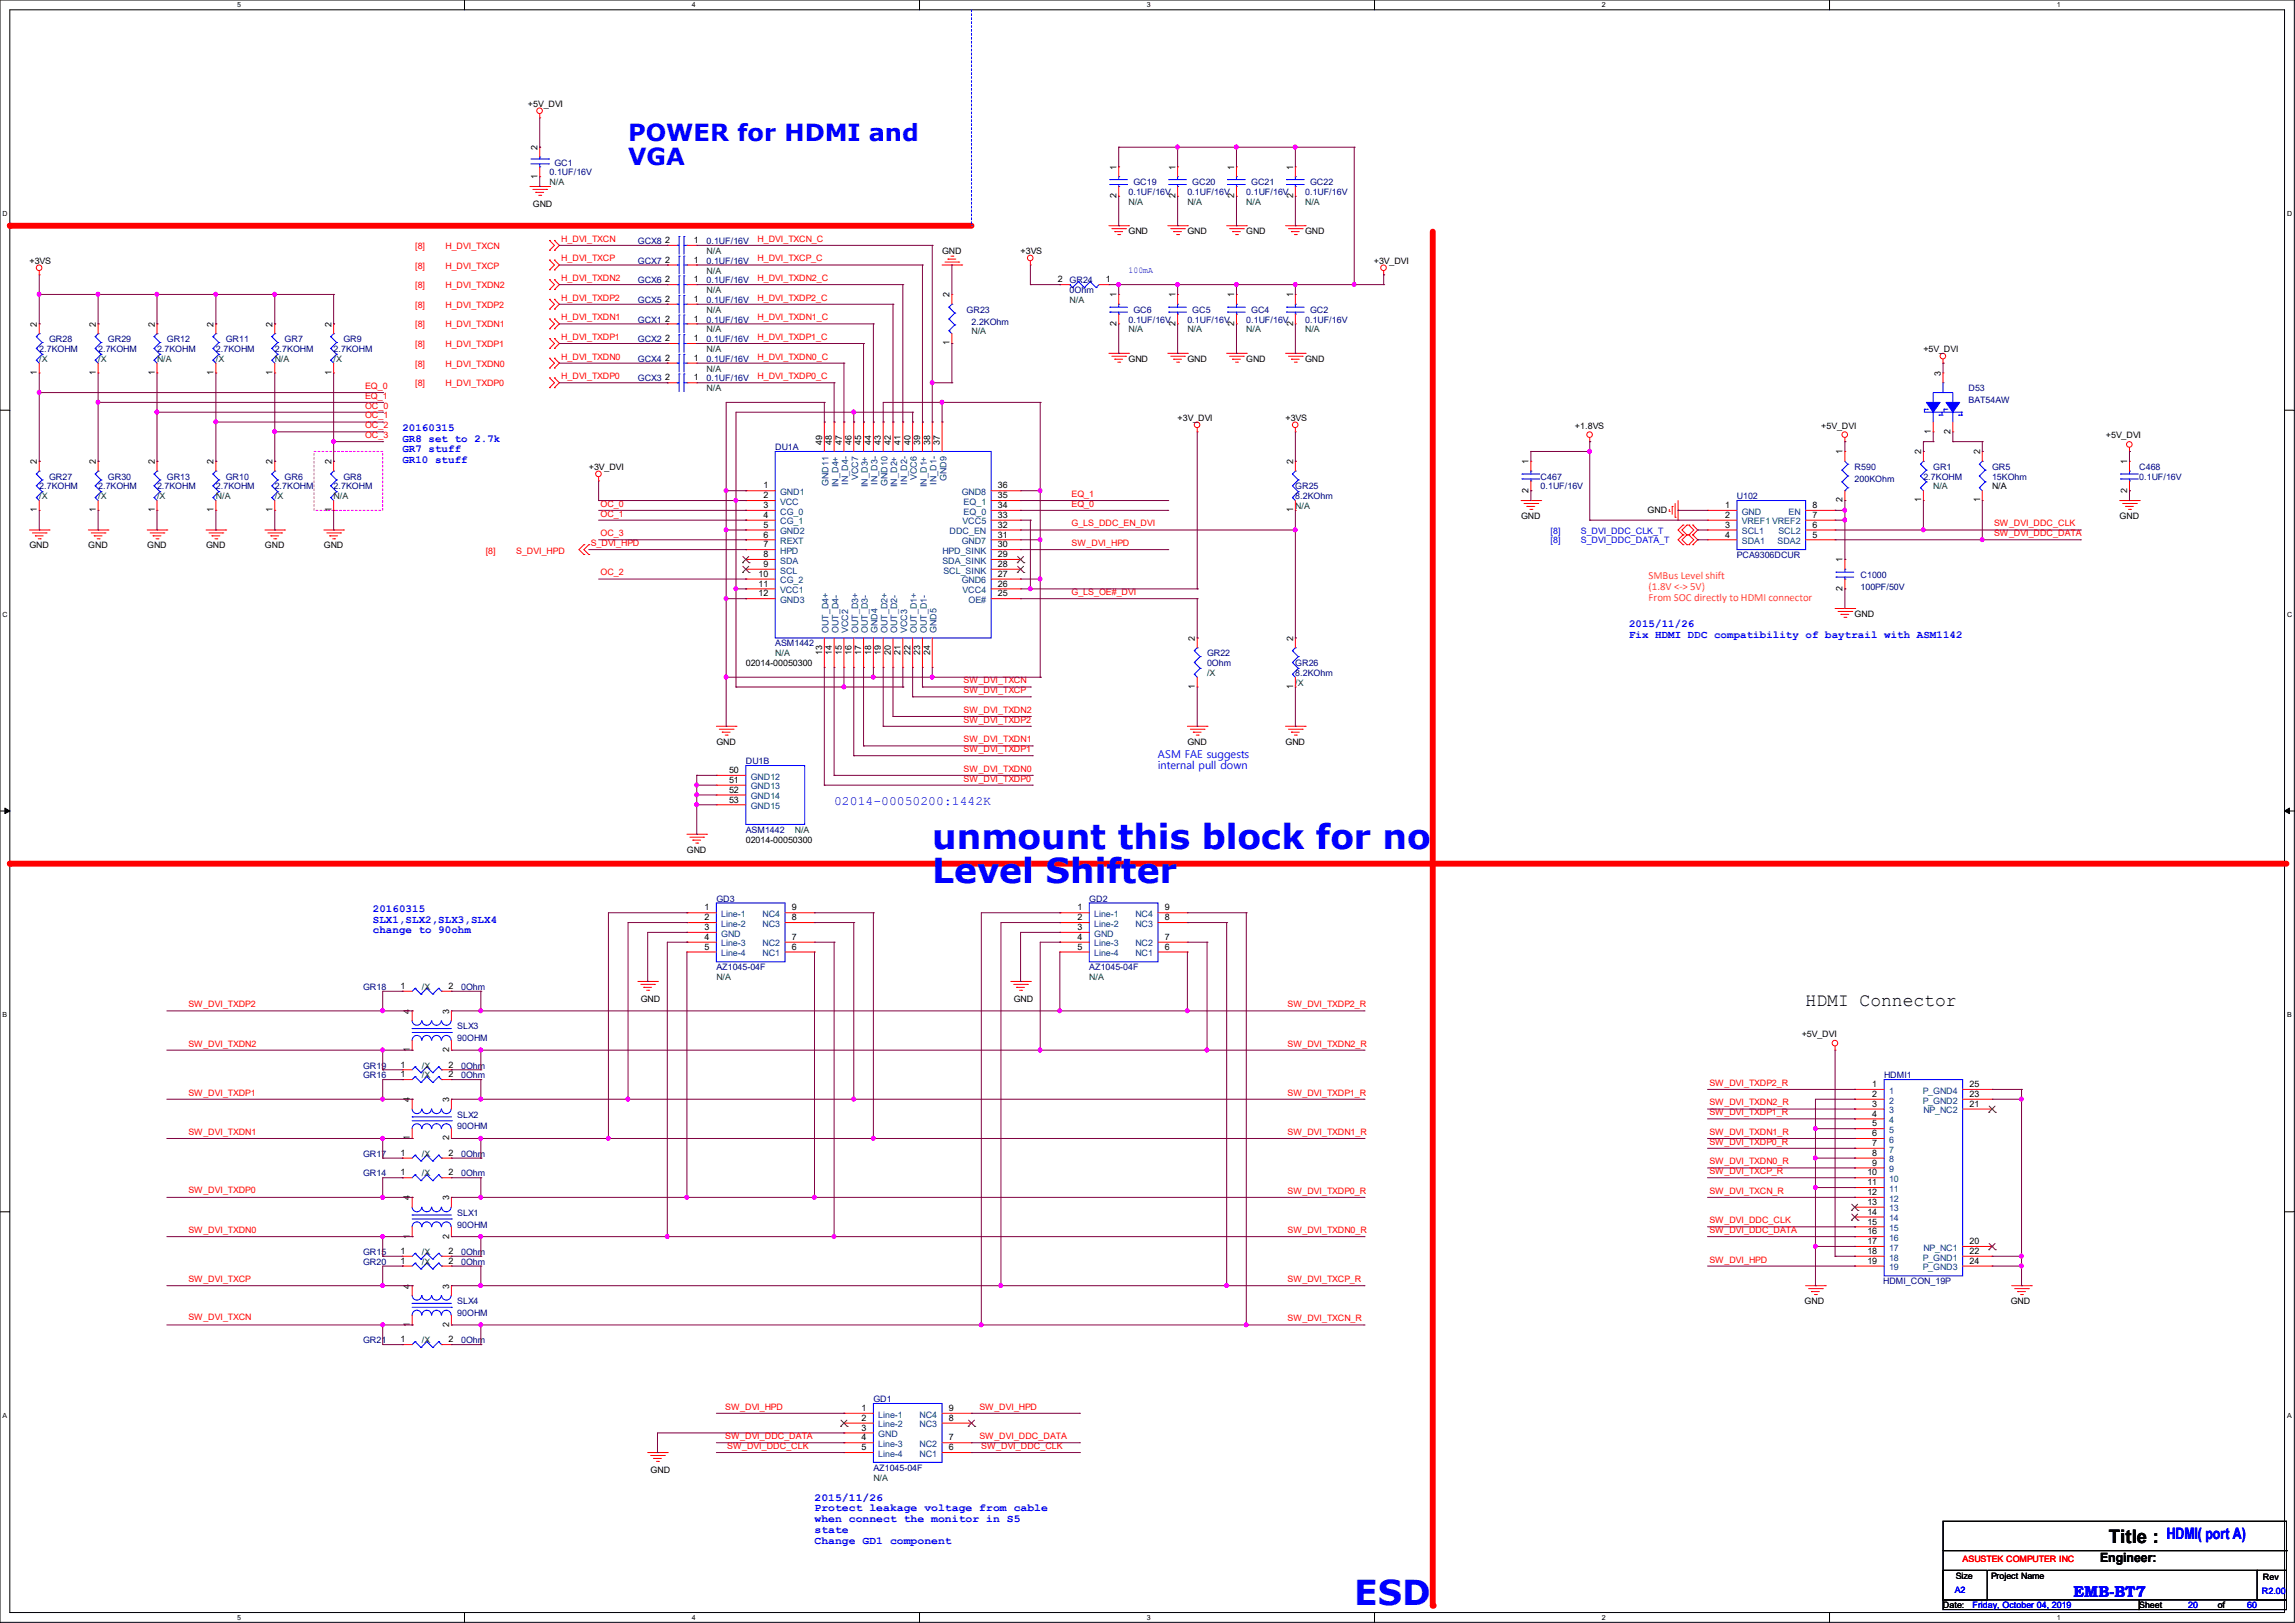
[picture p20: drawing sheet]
<svg xmlns="http://www.w3.org/2000/svg" width="297mm" height="210mm" viewBox="0 0 297 210" stroke-linecap="round" stroke-linejoin="round" font-family="sans-serif">
<defs><g id="words">
<g font-size="4.4" fill="#00f">
<text x="120.7" y="109.9">unmount this block for no</text>
<text x="120.7" y="114.3">Level Shifter</text>
<text x="175.3" y="207.6">ESD</text>
</g>
<g font-size="3" fill="#00f">
<text x="81.3" y="18.3">POWER for HDMI and</text>
<text x="81.3" y="21.3">VGA</text>
</g>
<g font-size="2.4">
<text x="233.7" y="130.2">HDMI Connector</text>
<text x="272.9" y="199.7">Title :</text>
</g>
<g font-size="2" fill="#00f">
<text x="280.4" y="199.1">HDMI( port A)</text>
<text x="268.4" y="206.6">EMB-BT7</text>
</g>
<text font-size="1.7" fill="#00f" x="107.9" y="104.2">02014-00050200:1442K</text>
<text font-size="1.7" x="271.8" y="202.2">Engineer:</text>
<g font-size="1.4" fill="#00f">
<text x="52.1" y="55.8">20160315</text>
<text x="52.1" y="57.1">GR8 set to 2.7k</text>
<text x="52.1" y="58.5">GR7 stuff</text>
<text x="52.1" y="59.9">GR10 stuff</text>
<text x="210.8" y="81.2">2015/11/26</text>
<text x="210.8" y="82.5">Fix HDMI DDC compatibility of baytrail with ASM1142</text>
<text x="149.9" y="98.1">ASM FAE suggests</text>
<text x="149.9" y="99.5">internal pull down</text>
<text x="48.3" y="118">20160315</text>
<text x="48.3" y="119.4">SLX1,SLX2,SLX3,SLX4</text>
<text x="48.3" y="120.8">change to 90ohm</text>
<text x="105.4" y="194.2">2015/11/26</text>
<text x="105.4" y="195.6">Protect leakage voltage from cable</text>
<text x="105.4" y="197">when connect the monitor in S5</text>
<text x="105.4" y="198.4">state</text>
<text x="105.4" y="199.8">Change GD1 component</text>
</g>
<g font-size="1.4" fill="#ff8000">
<text x="213.4" y="75">SMBus Level shift</text>
<text x="213.4" y="76.4">(1.8V &lt;-&gt; 5V)</text>
<text x="213.4" y="77.8">From SOC directly to HDMI connector</text>
</g>
<g font-size="1.1">
<text x="68.3" y="13.8">+5V_DVI</text>
<text x="69.6" y="23.1" transform="rotate(-90 69.6 23.1)">1</text>
<text x="69.6" y="19.4" transform="rotate(-90 69.6 19.4)">2</text>
<text x="144.5" y="22" transform="rotate(-90 144.5 22)">1</text>
<text x="152.1" y="22" transform="rotate(-90 152.1 22)">1</text>
<text x="159.7" y="22" transform="rotate(-90 159.7 22)">1</text>
<text x="167.3" y="22" transform="rotate(-90 167.3 22)">1</text>
<text x="69" y="26.8">GND</text>
<text x="144.5" y="25.7" transform="rotate(-90 144.5 25.7)">2</text>
<text x="152.1" y="25.7" transform="rotate(-90 152.1 25.7)">2</text>
<text x="159.7" y="25.7" transform="rotate(-90 159.7 25.7)">2</text>
<text x="167.3" y="25.7" transform="rotate(-90 167.3 25.7)">2</text>
<text x="3.8" y="34.1">+3VS</text>
<text x="86.1" y="31.5">2</text>
<text x="86.1" y="34">2</text>
<text x="89.8" y="31.5">1</text>
<text x="89.8" y="34">1</text>
<text x="121.9" y="32.9">GND</text>
<text x="132.1" y="32.9">+3VS</text>
<text x="146" y="30.3">GND</text>
<text x="153.7" y="30.3">GND</text>
<text x="161.3" y="30.3">GND</text>
<text x="168.9" y="30.3">GND</text>
<text x="177.8" y="34.1">+3V_DVI</text>
<text x="86.1" y="39.1">2</text>
<text x="86.1" y="36.5">2</text>
<text x="86.1" y="41.6">2</text>
<text x="89.8" y="39.1">1</text>
<text x="89.8" y="36.5">1</text>
<text x="89.8" y="41.6">1</text>
<text x="122.9" y="38.5" transform="rotate(-90 122.9 38.5)">2</text>
<text x="136.9" y="36.5">2</text>
<text x="143.1" y="36.5">1</text>
<text x="144.5" y="38.5" transform="rotate(-90 144.5 38.5)">1</text>
<text x="152.1" y="38.5" transform="rotate(-90 152.1 38.5)">1</text>
<text x="159.7" y="38.5" transform="rotate(-90 159.7 38.5)">1</text>
<text x="167.3" y="38.5" transform="rotate(-90 167.3 38.5)">1</text>
<text x="4.8" y="42.3" transform="rotate(-90 4.8 42.3)">2</text>
<text x="12.4" y="42.3" transform="rotate(-90 12.4 42.3)">2</text>
<text x="20" y="42.3" transform="rotate(-90 20 42.3)">2</text>
<text x="27.6" y="42.3" transform="rotate(-90 27.6 42.3)">2</text>
<text x="35.3" y="42.3" transform="rotate(-90 35.3 42.3)">2</text>
<text x="42.9" y="42.3" transform="rotate(-90 42.9 42.3)">2</text>
<text x="86.1" y="46.7">2</text>
<text x="86.1" y="44.2">2</text>
<text x="89.8" y="46.7">1</text>
<text x="89.8" y="44.2">1</text>
<text x="122.9" y="44.7" transform="rotate(-90 122.9 44.7)">1</text>
<text x="144.5" y="42.2" transform="rotate(-90 144.5 42.2)">2</text>
<text x="146" y="46.8">GND</text>
<text x="152.1" y="42.2" transform="rotate(-90 152.1 42.2)">2</text>
<text x="153.7" y="46.8">GND</text>
<text x="159.7" y="42.2" transform="rotate(-90 159.7 42.2)">2</text>
<text x="161.3" y="46.8">GND</text>
<text x="167.3" y="42.2" transform="rotate(-90 167.3 42.2)">2</text>
<text x="168.9" y="46.8">GND</text>
<text x="248.9" y="45.6">+5V_DVI</text>
<text x="4.8" y="48.5" transform="rotate(-90 4.8 48.5)">1</text>
<text x="12.4" y="48.5" transform="rotate(-90 12.4 48.5)">1</text>
<text x="20" y="48.5" transform="rotate(-90 20 48.5)">1</text>
<text x="27.6" y="48.5" transform="rotate(-90 27.6 48.5)">1</text>
<text x="35.3" y="48.5" transform="rotate(-90 35.3 48.5)">1</text>
<text x="42.9" y="48.5" transform="rotate(-90 42.9 48.5)">1</text>
<text x="86.1" y="49.2">2</text>
<text x="89.8" y="49.2">1</text>
<text x="251.2" y="48.6" transform="rotate(-90 251.2 48.6)">3</text>
<text x="106.4" y="57.5" transform="rotate(-90 106.4 57.5)">49</text>
<text x="107.7" y="57.5" transform="rotate(-90 107.7 57.5)">48</text>
<text x="108.9" y="57.5" transform="rotate(-90 108.9 57.5)">47</text>
<text x="110.2" y="57.5" transform="rotate(-90 110.2 57.5)">46</text>
<text x="111.5" y="57.5" transform="rotate(-90 111.5 57.5)">45</text>
<text x="112.7" y="57.5" transform="rotate(-90 112.7 57.5)">44</text>
<text x="114" y="57.5" transform="rotate(-90 114 57.5)">43</text>
<text x="115.3" y="57.5" transform="rotate(-90 115.3 57.5)">42</text>
<text x="116.5" y="57.5" transform="rotate(-90 116.5 57.5)">41</text>
<text x="117.8" y="57.5" transform="rotate(-90 117.8 57.5)">40</text>
<text x="119.1" y="57.5" transform="rotate(-90 119.1 57.5)">39</text>
<text x="120.4" y="57.5" transform="rotate(-90 120.4 57.5)">38</text>
<text x="121.6" y="57.5" transform="rotate(-90 121.6 57.5)">37</text>
<text x="152.4" y="54.4">+3V_DVI</text>
<text x="166.4" y="54.4">+3VS</text>
<text x="203.8" y="55.5">+1.8VS</text>
<text x="235.7" y="55.5">+5V_DVI</text>
<text x="238.5" y="58.8" transform="rotate(-90 238.5 58.8)">1</text>
<text x="248.6" y="58.8" transform="rotate(-90 248.6 58.8)">2</text>
<text x="249.9" y="56.1" transform="rotate(-90 249.9 56.1)">1</text>
<text x="252.4" y="56.1" transform="rotate(-90 252.4 56.1)">2</text>
<text x="256.3" y="58.8" transform="rotate(-90 256.3 58.8)">2</text>
<text x="272.5" y="56.7">+5V_DVI</text>
<text x="4.8" y="60.1" transform="rotate(-90 4.8 60.1)">2</text>
<text x="12.4" y="60.1" transform="rotate(-90 12.4 60.1)">2</text>
<text x="20" y="60.1" transform="rotate(-90 20 60.1)">2</text>
<text x="27.6" y="60.1" transform="rotate(-90 27.6 60.1)">2</text>
<text x="35.3" y="60.1" transform="rotate(-90 35.3 60.1)">2</text>
<text x="42.9" y="60.1" transform="rotate(-90 42.9 60.1)">2</text>
<text x="76.2" y="60.8">+3V_DVI</text>
<text x="98.8" y="63.2">1</text>
<text x="98.8" y="64.5">2</text>
<text x="98.8" y="65.7">3</text>
<text x="129.2" y="65.7">34</text>
<text x="129.2" y="64.5">35</text>
<text x="129.2" y="63.2">36</text>
<text x="167.3" y="60.1" transform="rotate(-90 167.3 60.1)">2</text>
<text x="197.8" y="63.8" transform="rotate(-90 197.8 63.8)">2</text>
<text x="197.8" y="60.1" transform="rotate(-90 197.8 60.1)">1</text>
<text x="223.3" y="65.7">1</text>
<text x="234.6" y="65.7">8</text>
<text x="238.5" y="65" transform="rotate(-90 238.5 65)">2</text>
<text x="248.6" y="65" transform="rotate(-90 248.6 65)">1</text>
<text x="256.3" y="65" transform="rotate(-90 256.3 65)">1</text>
<text x="257.8" y="63.3">N/A</text>
<text x="275.3" y="63.8" transform="rotate(-90 275.3 63.8)">2</text>
<text x="275.3" y="60.1" transform="rotate(-90 275.3 60.1)">1</text>
<text x="3.8" y="71">GND</text>
<text x="4.8" y="66.3" transform="rotate(-90 4.8 66.3)">1</text>
<text x="11.4" y="71">GND</text>
<text x="12.4" y="66.3" transform="rotate(-90 12.4 66.3)">1</text>
<text x="19" y="71">GND</text>
<text x="20" y="66.3" transform="rotate(-90 20 66.3)">1</text>
<text x="26.7" y="71">GND</text>
<text x="27.6" y="66.3" transform="rotate(-90 27.6 66.3)">1</text>
<text x="34.3" y="71">GND</text>
<text x="35.3" y="66.3" transform="rotate(-90 35.3 66.3)">1</text>
<text x="41.9" y="71">GND</text>
<text x="42.9" y="66.3" transform="rotate(-90 42.9 66.3)">1</text>
<text x="98.8" y="67">4</text>
<text x="98.8" y="68.3">5</text>
<text x="98.8" y="69.6">6</text>
<text x="98.8" y="70.8">7</text>
<text x="129.2" y="70.8">30</text>
<text x="129.2" y="69.6">31</text>
<text x="129.2" y="68.3">32</text>
<text x="129.2" y="67">33</text>
<text x="167.3" y="66.3" transform="rotate(-90 167.3 66.3)">1</text>
<text x="196.8" y="67.1">GND</text>
<text x="213.2" y="66.4">GND</text>
<text x="223.3" y="67">2</text>
<text x="223.3" y="68.3">3</text>
<text x="223.3" y="69.6">4</text>
<text x="234.6" y="69.6">5</text>
<text x="234.6" y="68.3">6</text>
<text x="234.6" y="67">7</text>
<text x="274.3" y="67.1">GND</text>
<text x="98.2" y="74.6">10</text>
<text x="98.2" y="75.9">11</text>
<text x="98.2" y="77.2">12</text>
<text x="98.8" y="72.1">8</text>
<text x="98.8" y="73.4">9</text>
<text x="129.2" y="77.2">25</text>
<text x="129.2" y="75.9">26</text>
<text x="129.2" y="74.6">27</text>
<text x="129.2" y="73.4">28</text>
<text x="129.2" y="72.1">29</text>
<text x="238.5" y="76.5" transform="rotate(-90 238.5 76.5)">2</text>
<text x="238.5" y="72.8" transform="rotate(-90 238.5 72.8)">1</text>
<text x="154.6" y="82.9" transform="rotate(-90 154.6 82.9)">2</text>
<text x="167.3" y="82.9" transform="rotate(-90 167.3 82.9)">2</text>
<text x="240" y="79.8">GND</text>
<text x="96.5" y="86.2">02014-00050300</text>
<text x="106.4" y="84.7" transform="rotate(-90 106.4 84.7)">13</text>
<text x="107.7" y="84.7" transform="rotate(-90 107.7 84.7)">14</text>
<text x="108.9" y="84.7" transform="rotate(-90 108.9 84.7)">15</text>
<text x="110.2" y="84.7" transform="rotate(-90 110.2 84.7)">16</text>
<text x="111.5" y="84.7" transform="rotate(-90 111.5 84.7)">17</text>
<text x="112.7" y="84.7" transform="rotate(-90 112.7 84.7)">18</text>
<text x="114" y="84.7" transform="rotate(-90 114 84.7)">19</text>
<text x="115.3" y="84.7" transform="rotate(-90 115.3 84.7)">20</text>
<text x="116.5" y="84.7" transform="rotate(-90 116.5 84.7)">21</text>
<text x="117.8" y="84.7" transform="rotate(-90 117.8 84.7)">22</text>
<text x="119.1" y="84.7" transform="rotate(-90 119.1 84.7)">23</text>
<text x="120.4" y="84.7" transform="rotate(-90 120.4 84.7)">24</text>
<text x="154.6" y="89.2" transform="rotate(-90 154.6 89.2)">1</text>
<text x="167.3" y="89.2" transform="rotate(-90 167.3 89.2)">1</text>
<text x="92.7" y="96.4">GND</text>
<text x="94.4" y="100">50</text>
<text x="94.4" y="101.3">51</text>
<text x="153.7" y="96.4">GND</text>
<text x="166.4" y="96.4">GND</text>
<text x="94.4" y="102.6">52</text>
<text x="94.4" y="103.8">53</text>
<text x="88.9" y="110.3">GND</text>
<text x="96.5" y="109.1">02014-00050300</text>
<text x="91.2" y="117.8">1</text>
<text x="91.2" y="119.1">2</text>
<text x="102.5" y="119.1">8</text>
<text x="102.5" y="117.8">9</text>
<text x="139.4" y="117.8">1</text>
<text x="139.4" y="119.1">2</text>
<text x="150.7" y="119.1">8</text>
<text x="150.7" y="117.8">9</text>
<text x="91.2" y="120.4">3</text>
<text x="91.2" y="121.6">4</text>
<text x="91.2" y="122.9">5</text>
<text x="102.5" y="121.6">7</text>
<text x="102.5" y="122.9">6</text>
<text x="139.4" y="120.4">3</text>
<text x="139.4" y="121.6">4</text>
<text x="139.4" y="122.9">5</text>
<text x="150.7" y="121.6">7</text>
<text x="150.7" y="122.9">6</text>
<text x="51.8" y="128">1</text>
<text x="53" y="131.2" transform="rotate(-90 53 131.2)">4</text>
<text x="58" y="128">2</text>
<text x="58.1" y="131.2" transform="rotate(-90 58.1 131.2)">3</text>
<text x="82.9" y="129.6">GND</text>
<text x="131.2" y="129.6">GND</text>
<text x="53" y="136.1" transform="rotate(-90 53 136.1)">1</text>
<text x="58.1" y="136.1" transform="rotate(-90 58.1 136.1)">2</text>
<text x="233.2" y="134.2">+5V_DVI</text>
<text x="51.8" y="139.4">1</text>
<text x="51.8" y="138.1">1</text>
<text x="53" y="142.6" transform="rotate(-90 53 142.6)">4</text>
<text x="58" y="139.4">2</text>
<text x="58" y="138.1">2</text>
<text x="58.1" y="142.6" transform="rotate(-90 58.1 142.6)">3</text>
<text x="242.3" y="140.7">1</text>
<text x="242.3" y="143.2">3</text>
<text x="242.3" y="141.9">2</text>
<text x="254.9" y="141.9">23</text>
<text x="254.9" y="143.2">21</text>
<text x="254.9" y="140.7">25</text>
<text x="51.8" y="149.6">1</text>
<text x="53" y="147.6" transform="rotate(-90 53 147.6)">1</text>
<text x="58" y="149.6">2</text>
<text x="58.1" y="147.6" transform="rotate(-90 58.1 147.6)">2</text>
<text x="242.3" y="145.8">5</text>
<text x="242.3" y="148.3">7</text>
<text x="242.3" y="144.5">4</text>
<text x="242.3" y="147">6</text>
<text x="242.3" y="149.6">8</text>
<text x="51.8" y="152.1">1</text>
<text x="53" y="155.3" transform="rotate(-90 53 155.3)">4</text>
<text x="58" y="152.1">2</text>
<text x="58.1" y="155.3" transform="rotate(-90 58.1 155.3)">3</text>
<text x="241.7" y="153.4">11</text>
<text x="241.7" y="155.9">13</text>
<text x="241.7" y="152.1">10</text>
<text x="241.7" y="154.6">12</text>
<text x="242.3" y="150.8">9</text>
<text x="53" y="160.3" transform="rotate(-90 53 160.3)">1</text>
<text x="58.1" y="160.3" transform="rotate(-90 58.1 160.3)">2</text>
<text x="241.7" y="158.5">15</text>
<text x="241.7" y="161">17</text>
<text x="241.7" y="157.2">14</text>
<text x="241.7" y="159.7">16</text>
<text x="254.9" y="161">20</text>
<text x="51.8" y="162.3">1</text>
<text x="51.8" y="163.5">1</text>
<text x="53" y="166.7" transform="rotate(-90 53 166.7)">4</text>
<text x="58" y="162.3">2</text>
<text x="58" y="163.5">2</text>
<text x="58.1" y="166.7" transform="rotate(-90 58.1 166.7)">3</text>
<text x="241.7" y="163.5">19</text>
<text x="241.7" y="162.3">18</text>
<text x="254.9" y="163.5">24</text>
<text x="254.9" y="162.3">22</text>
<text x="51.8" y="173.7">1</text>
<text x="53" y="171.7" transform="rotate(-90 53 171.7)">1</text>
<text x="58" y="173.7">2</text>
<text x="58.1" y="171.7" transform="rotate(-90 58.1 171.7)">2</text>
<text x="233.5" y="168.7">GND</text>
<text x="260.2" y="168.7">GND</text>
<text x="111.5" y="182.6">1</text>
<text x="111.5" y="183.9">2</text>
<text x="111.5" y="185.1">3</text>
<text x="122.8" y="183.9">8</text>
<text x="122.8" y="182.6">9</text>
<text x="84.2" y="190.6">GND</text>
<text x="111.5" y="186.4">4</text>
<text x="111.5" y="187.7">5</text>
<text x="122.8" y="186.4">7</text>
<text x="122.8" y="187.7">6</text>
<text x="251.5" y="208.1">Date:</text>
<text x="253.1" y="204.3">Size</text>
<text x="257.7" y="204.3">Project Name</text>
<text x="276.9" y="208.1">Sheet</text>
<text x="287" y="208.1">of</text>
<text x="292.9" y="204.4">Rev</text>
</g>
<g font-size="1.1" fill="#000080">
<text x="71.1" y="22.7">0.1UF/16V</text>
<text x="71.8" y="21.4">GC1</text>
<text x="146.7" y="24">GC19</text>
<text x="154.3" y="24">GC20</text>
<text x="161.9" y="24">GC21</text>
<text x="169.5" y="24">GC22</text>
<text x="146" y="25.2">0.1UF/16V</text>
<text x="153.7" y="25.2">0.1UF/16V</text>
<text x="161.3" y="25.2">0.1UF/16V</text>
<text x="168.9" y="25.2">0.1UF/16V</text>
<text x="82.5" y="31.6">GCX8</text>
<text x="82.5" y="34.1">GCX7</text>
<text x="91.4" y="31.6">0.1UF/16V</text>
<text x="91.4" y="34.1">0.1UF/16V</text>
<text x="82.5" y="39.2">GCX5</text>
<text x="82.5" y="36.7">GCX6</text>
<text x="82.5" y="41.7">GCX1</text>
<text x="91.4" y="39.2">0.1UF/16V</text>
<text x="91.4" y="36.7">0.1UF/16V</text>
<text x="91.4" y="41.7">0.1UF/16V</text>
<text x="125.1" y="40.5">GR23</text>
<text x="125.7" y="42">2.2KOhm</text>
<text x="138.4" y="36.7">GR24</text>
<text x="138.4" y="37.9">0Ohm</text>
<text x="146" y="41.7">0.1UF/16V</text>
<text x="146.7" y="40.5">GC6</text>
<text x="153.7" y="41.7">0.1UF/16V</text>
<text x="154.3" y="40.5">GC5</text>
<text x="161.3" y="41.7">0.1UF/16V</text>
<text x="161.9" y="40.5">GC4</text>
<text x="168.9" y="41.7">0.1UF/16V</text>
<text x="169.5" y="40.5">GC2</text>
<text x="5.1" y="45.6">2.7KOHM</text>
<text x="6.3" y="44.3">GR28</text>
<text x="12.7" y="45.6">2.7KOHM</text>
<text x="14" y="44.3">GR29</text>
<text x="20.3" y="45.6">2.7KOHM</text>
<text x="21.6" y="44.3">GR12</text>
<text x="27.9" y="45.6">2.7KOHM</text>
<text x="29.2" y="44.3">GR11</text>
<text x="35.6" y="45.6">2.7KOHM</text>
<text x="36.8" y="44.3">GR7</text>
<text x="43.2" y="45.6">2.7KOHM</text>
<text x="44.4" y="44.3">GR9</text>
<text x="82.5" y="46.8">GCX4</text>
<text x="82.5" y="44.3">GCX2</text>
<text x="91.4" y="46.8">0.1UF/16V</text>
<text x="91.4" y="44.3">0.1UF/16V</text>
<text x="82.5" y="49.4">GCX3</text>
<text x="91.4" y="49.4">0.1UF/16V</text>
<text x="254.8" y="50.6">D53</text>
<text x="254.8" y="52.2">BAT54AW</text>
<text x="100.3" y="58.3">DU1A</text>
<text x="5.1" y="63.3">2.7KOHM</text>
<text x="6.3" y="62.1">GR27</text>
<text x="12.7" y="63.3">2.7KOHM</text>
<text x="14" y="62.1">GR30</text>
<text x="20.3" y="63.3">2.7KOHM</text>
<text x="21.6" y="62.1">GR13</text>
<text x="27.9" y="63.3">2.7KOHM</text>
<text x="29.2" y="62.1">GR10</text>
<text x="35.6" y="63.3">2.7KOHM</text>
<text x="36.8" y="62.1">GR6</text>
<text x="43.2" y="63.3">2.7KOHM</text>
<text x="44.4" y="62.1">GR8</text>
<text x="167.6" y="63.3">GR25</text>
<text x="167.6" y="64.6">8.2KOhm</text>
<text x="199.4" y="62.1">C467</text>
<text x="199.4" y="63.3">0.1UF/16V</text>
<text x="224.8" y="64.6">U102</text>
<text x="240" y="60.8">R590</text>
<text x="240" y="62.3">200KOhm</text>
<text x="248.9" y="62.1">2.7KOHM</text>
<text x="250.2" y="60.8">GR1</text>
<text x="257.8" y="60.8">GR5</text>
<text x="257.8" y="62.1">15KOhm</text>
<text x="276.9" y="60.8">C468</text>
<text x="276.9" y="62.1">0.1UF/16V</text>
<text x="224.8" y="72.2">PCA9306DCUR</text>
<text x="240.8" y="74.8">C1000</text>
<text x="240.8" y="76.3">100PF/50V</text>
<text x="100.3" y="83.7">ASM1442</text>
<text x="156.2" y="84.9">GR22</text>
<text x="156.2" y="86.2">0Ohm</text>
<text x="167.6" y="86.2">GR26</text>
<text x="167.6" y="87.5">8.2KOhm</text>
<text x="96.5" y="98.9">DU1B</text>
<text x="96.5" y="107.8">ASM1442</text>
<text x="92.7" y="116.7">GD3</text>
<text x="141" y="116.7">GD2</text>
<text x="92.7" y="125.6">AZ1045-04F</text>
<text x="141" y="125.6">AZ1045-04F</text>
<text x="47" y="128.1">GR18</text>
<text x="59.7" y="128.1">0Ohm</text>
<text x="59.2" y="133.2">SLX3</text>
<text x="59.2" y="134.7">90OHM</text>
<text x="47" y="139.5">GR16</text>
<text x="47" y="138.3">GR19</text>
<text x="59.7" y="139.5">0Ohm</text>
<text x="59.7" y="138.3">0Ohm</text>
<text x="243.8" y="139.5">HDMI1</text>
<text x="47" y="149.7">GR17</text>
<text x="59.2" y="144.6">SLX2</text>
<text x="59.2" y="146.1">90OHM</text>
<text x="59.7" y="149.7">0Ohm</text>
<text x="47" y="152.2">GR14</text>
<text x="59.7" y="152.2">0Ohm</text>
<text x="59.2" y="157.3">SLX1</text>
<text x="59.2" y="158.8">90OHM</text>
<text x="47" y="162.4">GR15</text>
<text x="47" y="163.7">GR20</text>
<text x="59.7" y="162.4">0Ohm</text>
<text x="59.7" y="163.7">0Ohm</text>
<text x="243.7" y="166.2">HDMI_CON_19P</text>
<text x="47" y="173.8">GR21</text>
<text x="59.2" y="168.7">SLX4</text>
<text x="59.2" y="170.3">90OHM</text>
<text x="59.7" y="173.8">0Ohm</text>
<text x="113" y="181.4">GD1</text>
<text x="113" y="190.3">AZ1045-04F</text>
</g>
<g font-size="1.1" fill="#008000">
<text x="71.1" y="24">N/A</text>
<text x="146" y="26.5">N/A</text>
<text x="153.7" y="26.5">N/A</text>
<text x="161.3" y="26.5">N/A</text>
<text x="168.9" y="26.5">N/A</text>
<text x="91.4" y="32.9">N/A</text>
<text x="91.4" y="35.4">N/A</text>
<text x="91.4" y="40.5">N/A</text>
<text x="91.4" y="37.9">N/A</text>
<text x="138.4" y="39.2">N/A</text>
<text x="5.1" y="46.8">/X</text>
<text x="12.7" y="46.8">/X</text>
<text x="20.3" y="46.8">N/A</text>
<text x="27.9" y="46.8">/X</text>
<text x="35.6" y="46.8">N/A</text>
<text x="43.2" y="46.8">/X</text>
<text x="91.4" y="43">N/A</text>
<text x="91.4" y="45.6">N/A</text>
<text x="125.7" y="43.3">N/A</text>
<text x="146" y="43">N/A</text>
<text x="153.7" y="43">N/A</text>
<text x="161.3" y="43">N/A</text>
<text x="168.9" y="43">N/A</text>
<text x="91.4" y="48.1">N/A</text>
<text x="91.4" y="50.6">N/A</text>
<text x="5.1" y="64.6">/X</text>
<text x="12.7" y="64.6">/X</text>
<text x="20.3" y="64.6">/X</text>
<text x="27.9" y="64.6">N/A</text>
<text x="35.6" y="64.6">/X</text>
<text x="43.2" y="64.6">N/A</text>
<text x="167.6" y="65.9">N/A</text>
<text x="250.2" y="63.3">N/A</text>
<text x="100.3" y="84.9">N/A</text>
<text x="156.2" y="87.5">/X</text>
<text x="167.6" y="88.7">/X</text>
<text x="102.9" y="107.8">N/A</text>
<text x="54.6" y="128.1">/X</text>
<text x="92.7" y="126.8">N/A</text>
<text x="141" y="126.8">N/A</text>
<text x="54.6" y="139.5">/X</text>
<text x="54.6" y="138.3">/X</text>
<text x="54.6" y="149.7">/X</text>
<text x="54.6" y="152.2">/X</text>
<text x="54.6" y="162.4">/X</text>
<text x="54.6" y="163.7">/X</text>
<text x="54.6" y="173.8">/X</text>
<text x="113" y="191.6">N/A</text>
</g>
<g font-size="1.1" fill="#f00">
<text x="53.7" y="32.2">[8]</text>
<text x="53.7" y="34.8">[8]</text>
<text x="57.7" y="32.2">H_DVI_TXCN</text>
<text x="57.7" y="34.8">H_DVI_TXCP</text>
<text x="72.6" y="33.8">H_DVI_TXCP</text>
<text x="72.6" y="31.3">H_DVI_TXCN</text>
<text x="98" y="31.3">H_DVI_TXCN_C</text>
<text x="98" y="33.8">H_DVI_TXCP_C</text>
<text x="53.7" y="37.3">[8]</text>
<text x="53.7" y="39.8">[8]</text>
<text x="57.7" y="37.3">H_DVI_TXDN2</text>
<text x="57.7" y="39.8">H_DVI_TXDP2</text>
<text x="72.6" y="41.4">H_DVI_TXDN1</text>
<text x="72.6" y="38.9">H_DVI_TXDP2</text>
<text x="72.6" y="36.4">H_DVI_TXDN2</text>
<text x="98" y="41.4">H_DVI_TXDN1_C</text>
<text x="98" y="38.9">H_DVI_TXDP2_C</text>
<text x="98" y="36.4">H_DVI_TXDN2_C</text>
<text x="53.7" y="42.4">[8]</text>
<text x="53.7" y="44.9">[8]</text>
<text x="53.7" y="47.5">[8]</text>
<text x="57.7" y="42.4">H_DVI_TXDN1</text>
<text x="57.7" y="44.9">H_DVI_TXDP1</text>
<text x="57.7" y="47.5">H_DVI_TXDN0</text>
<text x="72.6" y="46.5">H_DVI_TXDN0</text>
<text x="72.6" y="44">H_DVI_TXDP1</text>
<text x="98" y="44">H_DVI_TXDP1_C</text>
<text x="98" y="46.5">H_DVI_TXDN0_C</text>
<text x="47.2" y="51.6">EQ_1</text>
<text x="47.2" y="52.9">OC_0</text>
<text x="47.2" y="50.3">EQ_0</text>
<text x="53.7" y="50">[8]</text>
<text x="57.7" y="50">H_DVI_TXDP0</text>
<text x="72.6" y="49.1">H_DVI_TXDP0</text>
<text x="98" y="49.1">H_DVI_TXDP0_C</text>
<text x="47.2" y="54.1">OC_1</text>
<text x="47.2" y="55.4">OC_2</text>
<text x="47.2" y="56.7">OC_3</text>
<text x="77.7" y="65.6">OC_0</text>
<text x="138.7" y="65.6">EQ_0</text>
<text x="138.7" y="64.3">EQ_1</text>
<text x="62.9" y="71.7">[8]</text>
<text x="66.8" y="71.7">S_DVI_HPD</text>
<text x="76.5" y="70.7">S_DVI_HPD</text>
<text x="77.7" y="69.4">OC_3</text>
<text x="77.7" y="66.8">OC_1</text>
<text x="138.7" y="70.7">SW_DVI_HPD</text>
<text x="138.7" y="68.1">G_LS_DDC_EN_DVI</text>
<text x="258.1" y="68.1">SW_DVI_DDC_CLK</text>
<text x="258.1" y="69.4">SW_DVI_DDC_DATA</text>
<text x="77.7" y="74.5">OC_2</text>
<text x="138.7" y="77">G_LS_OE#_DVI</text>
<text x="124.7" y="89.7">SW_DVI_TXCP</text>
<text x="124.7" y="88.4">SW_DVI_TXCN</text>
<text x="124.7" y="92.2">SW_DVI_TXDN2</text>
<text x="124.7" y="93.5">SW_DVI_TXDP2</text>
<text x="124.7" y="101.1">SW_DVI_TXDP0</text>
<text x="124.7" y="96.1">SW_DVI_TXDN1</text>
<text x="124.7" y="99.9">SW_DVI_TXDN0</text>
<text x="124.7" y="97.3">SW_DVI_TXDP1</text>
<text x="24.4" y="130.3">SW_DVI_TXDP2</text>
<text x="166.6" y="130.3">SW_DVI_TXDP2_R</text>
<text x="24.4" y="135.4">SW_DVI_TXDN2</text>
<text x="166.6" y="135.4">SW_DVI_TXDN2_R</text>
<text x="24.4" y="141.8">SW_DVI_TXDP1</text>
<text x="166.6" y="141.8">SW_DVI_TXDP1_R</text>
<text x="221.2" y="143">SW_DVI_TXDN2_R</text>
<text x="221.2" y="140.5">SW_DVI_TXDP2_R</text>
<text x="24.4" y="146.9">SW_DVI_TXDN1</text>
<text x="166.6" y="146.9">SW_DVI_TXDN1_R</text>
<text x="221.2" y="148.1">SW_DVI_TXDP0_R</text>
<text x="221.2" y="144.3">SW_DVI_TXDP1_R</text>
<text x="221.2" y="146.9">SW_DVI_TXDN1_R</text>
<text x="24.4" y="154.4">SW_DVI_TXDP0</text>
<text x="166.6" y="154.5">SW_DVI_TXDP0_R</text>
<text x="221.2" y="154.5">SW_DVI_TXCN_R</text>
<text x="221.2" y="150.7">SW_DVI_TXDN0_R</text>
<text x="221.2" y="151.9">SW_DVI_TXCP_R</text>
<text x="24.4" y="159.6">SW_DVI_TXDN0</text>
<text x="166.6" y="159.6">SW_DVI_TXDN0_R</text>
<text x="221.2" y="158.3">SW_DVI_DDC_CLK</text>
<text x="221.2" y="159.6">SW_DVI_DDC_DATA</text>
<text x="24.4" y="165.9">SW_DVI_TXCP</text>
<text x="166.6" y="165.9">SW_DVI_TXCP_R</text>
<text x="221.2" y="163.4">SW_DVI_HPD</text>
<text x="24.4" y="170.9">SW_DVI_TXCN</text>
<text x="166.6" y="171">SW_DVI_TXCN_R</text>
<text x="93.9" y="182.4">SW_DVI_HPD</text>
<text x="126.7" y="182.4">SW_DVI_HPD</text>
<text x="93.9" y="186.2">SW_DVI_DDC_DATA</text>
<text x="94.1" y="187.5">SW_DVI_DDC_CLK</text>
<text x="126.7" y="186.2">SW_DVI_DDC_DATA</text>
<text x="127" y="187.5">SW_DVI_DDC_CLK</text>
<text x="254" y="202.1">ASUSTEK COMPUTER INC</text>
</g>
<g font-size="1.1" fill="#00f">
<text x="146" y="35.3">100mA</text>
<text x="200.7" y="69">[8]</text>
<text x="200.7" y="70.3">[8]</text>
<text x="204.6" y="69">S_DVI_DDC_CLK_T</text>
<text x="204.6" y="70.3">S_DVI_DDC_DATA_T</text>
<text x="253" y="206.1">A2</text>
<text x="255.3" y="208.1">Friday, October 04, 2019</text>
<text x="283.2" y="208.1">20</text>
<text x="290.8" y="208.1">60</text>
<text x="292.7" y="206.2">R2.00</text>
</g>
<g font-size="1.1" fill="#004080">
<text x="101" y="64.1">GND1</text>
<text x="101" y="65.3">VCC</text>
<text x="107.2" y="62.9" transform="rotate(-90 107.2 62.9)">GND11</text>
<text x="108.5" y="63" transform="rotate(-90 108.5 63)">IN_D4+</text>
<text x="109.8" y="62.7" transform="rotate(-90 109.8 62.7)">IN_D4-</text>
<text x="111" y="62.1" transform="rotate(-90 111 62.1)">VCC7</text>
<text x="112.3" y="63" transform="rotate(-90 112.3 63)">IN_D3+</text>
<text x="113.6" y="62.7" transform="rotate(-90 113.6 62.7)">IN_D3-</text>
<text x="114.9" y="62.9" transform="rotate(-90 114.9 62.9)">GND10</text>
<text x="116.1" y="63" transform="rotate(-90 116.1 63)">IN_D2+</text>
<text x="117.4" y="62.7" transform="rotate(-90 117.4 62.7)">IN_D2-</text>
<text x="118.7" y="62.1" transform="rotate(-90 118.7 62.1)">VCC6</text>
<text x="119.9" y="63" transform="rotate(-90 119.9 63)">IN_D1+</text>
<text x="121.2" y="62.7" transform="rotate(-90 121.2 62.7)">IN_D1-</text>
<text x="122.5" y="62.3" transform="rotate(-90 122.5 62.3)">GND9</text>
<text x="124.5" y="64.1">GND8</text>
<text x="124.7" y="65.3">EQ_1</text>
<text x="101" y="66.6">CG_0</text>
<text x="101" y="67.9">CG_1</text>
<text x="101" y="69.1">GND2</text>
<text x="101" y="70.4">REXT</text>
<text x="101" y="71.7">HPD</text>
<text x="122" y="71.7">HPD_SINK</text>
<text x="122.9" y="69.1">DDC_EN</text>
<text x="124.5" y="70.4">GND7</text>
<text x="124.6" y="67.9">VCC5</text>
<text x="124.7" y="66.6">EQ_0</text>
<text x="225.4" y="66.6">GND</text>
<text x="225.4" y="67.9">VREF1 VREF2</text>
<text x="225.4" y="69.1">SCL1</text>
<text x="225.4" y="70.4">SDA1</text>
<text x="230" y="70.4">SDA2</text>
<text x="230.2" y="69.1">SCL2</text>
<text x="231.5" y="66.6">EN</text>
<text x="101" y="72.9">SDA</text>
<text x="101" y="74.2">SCL</text>
<text x="101" y="75.5">CG_2</text>
<text x="101" y="76.8">VCC1</text>
<text x="122" y="72.9">SDA_SINK</text>
<text x="122.1" y="74.2">SCL_SINK</text>
<text x="124.5" y="75.5">GND6</text>
<text x="124.6" y="76.8">VCC4</text>
<text x="101" y="78">GND3</text>
<text x="107.2" y="81.9" transform="rotate(-90 107.2 81.9)">OUT_D4+</text>
<text x="108.5" y="81.9" transform="rotate(-90 108.5 81.9)">OUT_D4-</text>
<text x="109.8" y="81.9" transform="rotate(-90 109.8 81.9)">VCC2</text>
<text x="111" y="81.9" transform="rotate(-90 111 81.9)">OUT_D3+</text>
<text x="112.3" y="81.9" transform="rotate(-90 112.3 81.9)">OUT_D3-</text>
<text x="113.6" y="81.9" transform="rotate(-90 113.6 81.9)">GND4</text>
<text x="114.9" y="81.9" transform="rotate(-90 114.9 81.9)">OUT_D2+</text>
<text x="116.1" y="81.9" transform="rotate(-90 116.1 81.9)">OUT_D2-</text>
<text x="117.4" y="81.9" transform="rotate(-90 117.4 81.9)">VCC3</text>
<text x="118.7" y="81.9" transform="rotate(-90 118.7 81.9)">OUT_D1+</text>
<text x="119.9" y="81.9" transform="rotate(-90 119.9 81.9)">OUT_D1-</text>
<text x="121.2" y="81.9" transform="rotate(-90 121.2 81.9)">GND5</text>
<text x="125.3" y="78">OE#</text>
<text x="97.2" y="100.9">GND12</text>
<text x="97.2" y="102.2">GND13</text>
<text x="97.2" y="103.4">GND14</text>
<text x="97.2" y="104.7">GND15</text>
<text x="93.3" y="118.7">Line-1</text>
<text x="93.3" y="119.9">Line-2</text>
<text x="98.7" y="119.9">NC3</text>
<text x="98.7" y="118.7">NC4</text>
<text x="141.6" y="118.7">Line-1</text>
<text x="141.6" y="119.9">Line-2</text>
<text x="146.9" y="119.9">NC3</text>
<text x="146.9" y="118.7">NC4</text>
<text x="93.3" y="121.2">GND</text>
<text x="93.3" y="122.5">Line-3</text>
<text x="93.3" y="123.7">Line-4</text>
<text x="98.7" y="122.5">NC2</text>
<text x="98.7" y="123.7">NC1</text>
<text x="141.6" y="121.2">GND</text>
<text x="141.6" y="122.5">Line-3</text>
<text x="141.6" y="123.7">Line-4</text>
<text x="146.9" y="122.5">NC2</text>
<text x="146.9" y="123.7">NC1</text>
<text x="244.5" y="141.5">1</text>
<text x="244.5" y="142.8">2</text>
<text x="248.8" y="142.8">P_GND2</text>
<text x="248.8" y="141.5">P_GND4</text>
<text x="244.5" y="144.1">3</text>
<text x="244.5" y="146.6">5</text>
<text x="244.5" y="149.1">7</text>
<text x="244.5" y="145.3">4</text>
<text x="244.5" y="147.9">6</text>
<text x="248.9" y="144.1">NP_NC2</text>
<text x="244.5" y="151.7">9</text>
<text x="244.5" y="154.2">11</text>
<text x="244.5" y="150.4">8</text>
<text x="244.5" y="153">10</text>
<text x="244.5" y="155.5">12</text>
<text x="244.5" y="156.8">13</text>
<text x="244.5" y="159.3">15</text>
<text x="244.5" y="161.8">17</text>
<text x="244.5" y="158">14</text>
<text x="244.5" y="160.6">16</text>
<text x="248.9" y="161.8">NP_NC1</text>
<text x="244.5" y="164.4">19</text>
<text x="244.5" y="163.1">18</text>
<text x="248.8" y="164.4">P_GND3</text>
<text x="248.8" y="163.1">P_GND1</text>
<text x="113.7" y="183.4">Line-1</text>
<text x="113.7" y="184.7">Line-2</text>
<text x="113.7" y="186">GND</text>
<text x="119" y="184.7">NC3</text>
<text x="119" y="183.4">NC4</text>
<text x="113.7" y="187.2">Line-3</text>
<text x="113.7" y="188.5">Line-4</text>
<text x="119" y="187.2">NC2</text>
<text x="119" y="188.5">NC1</text>
</g>
<g font-size=".9">
<text x="30.7" y=".9">5</text>
<text x="89.5" y=".9">4</text>
<text x="148.4" y=".9">3</text>
<text x="207.3" y=".9">2</text>
<text x="266.2" y=".9">1</text>
<text x=".3" y="28">D</text>
<text x="296" y="28">D</text>
<text x=".3" y="79.8">C</text>
<text x="296" y="79.8">C</text>
<text x=".3" y="131.7">B</text>
<text x="296" y="131.7">B</text>
<text x=".3" y="183.5">A</text>
<text x="296" y="183.5">A</text>
<text x="30.7" y="209.6">5</text>
<text x="89.5" y="209.6">4</text>
<text x="148.4" y="209.6">3</text>
<text x="207.3" y="209.6">2</text>
<text x="266.2" y="209.6">1</text>
</g>
</g></defs>
<path d="M0 0h296.9v209.9h-296.9zM1.3 1.3h294.4v207.4h-294.4z" fill="none" stroke="#000" stroke-width=".13"/>
<g fill="#fff">
<path d="M30.7 .1h.5v1h-.5z"/>
<path d="M30.7 208.8h.5v1h-.5z"/>
</g>
<path d="M60.1 0v1.3M60.1 208.7v1.2" fill="none" stroke="#000" stroke-width=".13"/>
<g fill="#fff">
<path d="M89.5 .1h.5v1h-.5z"/>
<path d="M89.5 208.8h.5v1h-.5z"/>
</g>
<path d="M119 0v1.3M119 208.7v1.2" fill="none" stroke="#000" stroke-width=".13"/>
<g fill="#fff">
<path d="M148.4 .1h.5v1h-.5z"/>
<path d="M148.4 208.8h.5v1h-.5z"/>
</g>
<path d="M177.9 0v1.3M177.9 208.7v1.2" fill="none" stroke="#000" stroke-width=".13"/>
<g fill="#fff">
<path d="M207.3 .1h.5v1h-.5z"/>
<path d="M207.3 208.8h.5v1h-.5z"/>
</g>
<path d="M236.8 0v1.3M236.8 208.7v1.2" fill="none" stroke="#000" stroke-width=".13"/>
<g fill="#fff">
<path d="M266.2 .1h.5v1h-.5z"/>
<path d="M266.2 208.8h.5v1h-.5z"/>
<path d="M.3 27.2h.7v1h-.7z"/>
<path d="M296 27.2h.6v1h-.6z"/>
<path d="M.3 79h.7v1h-.7z"/>
<path d="M296 79h.6v1h-.6z"/>
</g>
<path d="M0 53.1h1.3M295.7 53.1h1.2" fill="none" stroke="#000" stroke-width=".13"/>
<g fill="#fff">
<path d="M.3 130.9h.6v1h-.6z"/>
<path d="M296 130.9h.6v1h-.6z"/>
</g>
<path d="M0 104.9h1.3M295.7 104.9h1.2" fill="none" stroke="#000" stroke-width=".13"/>
<path d="M.6 104.6l.7 .3-.7 .4zM295.7 104.9l.6-.3v.7z" fill="#000" stroke="#000" stroke-width=".13"/>
<g fill="#fff">
<path d="M.3 182.7h.6v1h-.6z"/>
<path d="M296 182.7h.5v1h-.5z"/>
</g>
<path d="M0 156.8h1.3M295.7 156.8h1.2" fill="none" stroke="#000" stroke-width=".13"/>
<path d="M1.3 29.2h124.4" fill="none" stroke="#f00" stroke-width=".76"/>
<circle cx="1.3" cy="29.2" r=".38" fill="#f00"/>
<path d="M1.3 111.8h294.6" fill="none" stroke="#f00" stroke-width=".76"/>
<circle cx="1.3" cy="111.8" r=".38" fill="#f00"/>
<path d="M185.4 30v177.8" fill="none" stroke="#f00" stroke-width=".76"/>
<circle cx="185.4" cy="207.8" r=".38" fill="#f00"/>
<path d="M40.6 58.4h8.9v7.6h-8.9z" fill="none" stroke="#f0f" stroke-width=".13" stroke-dasharray=".3 .3"/>
<path d="M125.7 1.3v27.9M125.7 29.2h.1" fill="none" stroke="#00f" stroke-width=".13" stroke-dasharray=".3"/>
<g fill="none" stroke="#f00" stroke-width=".13">
<path d="M69.8 15.2h.1M69.8 19h.1M69.8 14.7v.5M69.8 19v1.3M5.1 35.6h.1M5.1 35.1v.5M68.6 24.1h2.5M69 24.5h1.7M69.3 24.9h.1M69.3 24.9h1.1M69.7 25.3h.3M69.8 22.9h.1"/>
<path d="M69.8 21.6v1.3M70 25.3h.1M70.7 24.5h.1M71.1 24.1h.1M71.1 32.4h.1M71.1 31.1h.1M71.1 34.9h.1M71.1 33.7h.1M71.1 37.5h.1M71.1 36.2h.1M71.1 38.7h.1M71.1 31.1l.7 .6-.7 .7"/>
<path d="M71.1 33.7l.7 .6-.7 .6M71.1 36.2l.7 .6-.7 .7M71.1 38.7l.7 .7-.7 .6M71.8 31.1h.1M71.8 32.4h.1M71.8 33.7h.1M71.8 34.9h.1M71.8 36.2h.1M71.8 37.5h.1M71.8 38.7h.1M71.8 31.1l.6 .6-.6 .7M71.8 33.7l.6 .6-.6 .6"/>
<path d="M71.8 36.2l.6 .6-.6 .7M71.8 38.7l.6 .7-.6 .6M86.4 31.7h.1M86.4 34.3h.1M86.4 39.4h.1M86.4 36.8h.1M86.4 34.3h1.2M86.4 31.7h1.2M86.4 39.4h1.2M86.4 36.8h1.2M88.9 34.3h1.3M88.9 31.7h1.3"/>
<path d="M88.9 39.4h1.3M88.9 36.8h1.3M90.2 31.7h.1M90.2 34.3h.1M90.2 39.4h.1M90.2 36.8h.1M121.9 34.3h2.6M122.3 33.9h1.8M122.7 33.5h.1M122.7 33.5h1M123.1 33.1h.2M123.2 38.1h.1"/>
<path d="M123.2 38.1v1.3M123.3 33.1h.1M124.1 33.9h.1M124.5 34.3h.1M133.3 34.3h.1M133.3 33.8v.5M137.2 36.8h.1M137.2 36.8h1.2M142.2 36.8h1.3M143.5 36.8h.1M143.5 29.2h2.5M143.9 29.6h1.8"/>
<path d="M144.3 30h.1M144.3 30h1M144.7 30.4h.2M144.8 38.1h.1M144.8 21.6h.1M144.8 25.4h.1M144.8 21.6v1.3M144.8 24.1v1.3M144.8 38.1v1.3M144.9 30.4h.1M145.7 29.6h.1M146 29.2h.1"/>
<path d="M151.1 29.2h2.6M151.5 29.6h1.8M151.9 30h.1M151.9 30h1M152.3 30.4h.2M152.4 38.1h.1M152.4 21.6h.1M152.4 25.4h.1M152.4 21.6v1.3M152.4 24.1v1.3M152.4 38.1v1.3M152.5 30.4h.1"/>
<path d="M153.3 29.6h.1M153.7 29.2h.1M158.7 29.2h2.6M159.1 29.6h1.8M159.5 30h.1M159.5 30h1M159.9 30.4h.2M160 21.6h.1M160 25.4h.1M160 38.1h.1M160 21.6v1.3M160 24.1v1.3"/>
<path d="M160 38.1v1.3M160.1 30.4h.1M160.9 29.6h.1M161.3 29.2h.1M166.4 29.2h2.5M166.8 29.6h1.7M167.1 30h.1M167.1 30h1M167.5 30.4h.3M167.6 21.6h.1M167.6 25.4h.1M167.6 38.1h.1"/>
<path d="M167.6 21.6v1.3M167.6 24.1v1.3M167.6 38.1v1.3M167.8 30.4h.1M168.5 29.6h.1M168.9 29.2h.1M179.1 35.6h.1M179.1 35.1v.5M5.1 48.3h.1M5.1 41.9h.1M5.1 59.7h.1M5.1 41.9v1.3"/>
<path d="M5.1 47v1.3M5.1 59.7v1.3M12.7 59.7h.1M12.7 48.3h.1M12.7 41.9h.1M12.7 41.9v1.3M12.7 47v1.3M12.7 59.7v1.3M20.3 59.7h.1M20.3 48.3h.1M20.3 41.9h.1M20.3 41.9v1.3"/>
<path d="M20.3 47v1.3M20.3 59.7v1.3M27.9 59.7h.1M27.9 48.3h.1M27.9 41.9h.1M27.9 41.9v1.3M27.9 47v1.3M27.9 59.7v1.3M35.6 59.7h.1M35.6 48.3h.1M35.6 41.9h.1M35.6 41.9v1.3"/>
<path d="M35.6 47v1.3M35.6 59.7v1.3M43.2 48.3h.1M43.2 41.9h.1M43.2 59.7h.1M43.2 41.9v1.3M43.2 47v1.3M43.2 59.7v1.3M71.1 40h.1M71.1 42.5h.1M71.1 41.3h.1M71.1 45.1h.1"/>
<path d="M71.1 43.8h.1M71.1 47.6h.1M71.1 46.4h.1M71.1 50.2h.1M71.1 48.9h.1M71.1 41.3l.7 .6-.7 .6M71.1 43.8l.7 .6-.7 .7M71.1 46.4l.7 .6-.7 .6M71.1 48.9l.7 .6-.7 .7M71.8 40h.1M71.8 41.3h.1M71.8 42.5h.1"/>
<path d="M71.8 43.8h.1M71.8 45.1h.1M71.8 46.4h.1M71.8 47.6h.1M71.8 48.9h.1M71.8 50.2h.1M71.8 41.3l.6 .6-.6 .6M71.8 43.8l.6 .6-.6 .7M71.8 46.4l.6 .6-.6 .6M71.8 48.9l.6 .6-.6 .7M86.4 47h.1M86.4 41.9h.1"/>
<path d="M86.4 44.4h.1M86.4 49.5h.1M86.4 47h1.2M86.4 41.9h1.2M86.4 44.4h1.2M86.4 49.5h1.2M88.9 47h1.3M88.9 41.9h1.3M88.9 44.4h1.3M88.9 49.5h1.3M90.2 47h.1M90.2 41.9h.1"/>
<path d="M90.2 44.4h.1M90.2 49.5h.1M106.7 54.6h.1M106.7 54.6v3.8M107.9 54.6h.1M107.9 54.6v3.8M109.2 54.6h.1M109.2 54.6v3.8M110.5 54.6h.1M110.5 54.6v3.8M111.8 54.6h.1M111.8 54.6v3.8"/>
<path d="M113 54.6h.1M113 54.6v3.8M114.3 54.6h.1M114.3 54.6v3.8M115.6 54.6h.1M115.6 54.6v3.8M116.8 54.6h.1M116.8 54.6v3.8M118.1 54.6h.1M118.1 54.6v3.8M119.4 54.6h.1M119.4 54.6v3.8"/>
<path d="M120.6 54.6h.1M120.6 54.6v3.8M121.9 54.6h.1M121.9 54.6v3.8M123.2 44.4h.1M123.2 43.2v1.2M143.5 45.7h2.5M143.9 46.1h1.8M144.3 46.5h.1M144.3 46.5h1M144.7 46.9h.2M144.8 41.9h.1"/>
<path d="M144.8 40.6v1.3M144.9 46.9h.1M145.7 46.1h.1M146 45.7h.1M151.1 45.7h2.6M151.5 46.1h1.8M151.9 46.5h.1M151.9 46.5h1M152.3 46.9h.2M152.4 41.9h.1M152.4 40.6v1.3M152.5 46.9h.1"/>
<path d="M153.3 46.1h.1M153.7 45.7h.1M154.9 55.9h.1M154.9 55.4v.5M158.7 45.7h2.6M159.1 46.1h1.8M159.5 46.5h.1M159.5 46.5h1M159.9 46.9h.2M160 41.9h.1M160 40.6v1.3M160.1 46.9h.1"/>
<path d="M160.9 46.1h.1M161.3 45.7h.1M166.4 45.7h2.5M166.8 46.1h1.7M167.1 46.5h.1M167.1 46.5h1M167.5 46.9h.3M167.6 55.9h.1M167.6 59.7h.1M167.6 41.9h.1M167.6 40.6v1.3M167.6 55.4v.5"/>
<path d="M167.6 59.7v1.3M167.8 46.9h.1M168.5 46.1h.1M168.9 45.7h.1M198.1 59.7h.1M198.1 59.7v1.3M205.7 57.1h.1M205.7 56.6v.5M238.8 57.1h.1M238.8 58.4h.1M238.8 56.6v.5M238.8 58.4v1.3"/>
<path d="M248.9 58.4h.1M248.9 58.4v1.3M250.2 55.9h.1M250.2 54.6v1.3M251.5 47h.1M251.5 48.3h.1M251.5 46.5v.5M251.5 48.3v1.2M252.7 55.9h.1M252.7 54.6v1.3M256.5 58.4h.1M256.5 58.4v1.3"/>
<path d="M275.6 58.4h.1M275.6 59.7h.1M275.6 57.9v.5M275.6 59.7v1.3M3.8 68.6h2.5M4.2 69h1.8M4.6 69.3h.1M4.6 69.3h1M5 69.7h.2M5.1 66h.1M5.1 64.8v1.2M5.2 69.7h.1"/>
<path d="M6 69h.1M6.3 68.6h.1M11.4 68.6h2.6M11.8 69h1.8M12.2 69.3h.1M12.2 69.3h1M12.6 69.7h.2M12.7 66h.1M12.7 64.8v1.2M12.8 69.7h.1M13.6 69h.1M14 68.6h.1"/>
<path d="M19 68.6h2.6M19.4 69h1.8M19.8 69.3h.1M19.8 69.3h1M20.2 69.7h.2M20.3 66h.1M20.3 64.8v1.2M20.4 69.7h.1M21.2 69h.1M21.6 68.6h.1M26.7 68.6h2.5M27.1 69h1.7"/>
<path d="M27.4 69.3h.1M27.4 69.3h1M27.8 69.7h.3M27.9 66h.1M27.9 64.8v1.2M28.1 69.7h.1M28.8 69h.1M29.2 68.6h.1M34.3 68.6h2.5M34.7 69h1.7M35.1 69.3h.1M35.1 69.3h1"/>
<path d="M35.4 69.7h.3M35.6 66h.1M35.6 64.8v1.2M35.7 69.7h.1M36.4 69h.1M36.8 68.6h.1M41.9 68.6h2.5M42.3 69h1.8M42.7 69.3h.1M42.7 69.3h1M43.1 69.7h.2M43.2 66h.1"/>
<path d="M43.2 64.8v1.2M43.3 69.7h.1M44.1 69h.1M44.4 68.6h.1M75.6 70.5h.1M75.6 71.8h.1M75.6 70.5l-.7 .6 .7 .7M76.2 70.5h.1M76.2 71.8h.1M76.2 70.5l-.6 .6 .6 .7M77.5 62.2h.1M77.5 61.7v.5"/>
<path d="M96.5 63.5h.1M96.5 64.8h.1M96.5 66h.1M96.5 67.3h.1M96.5 68.6h.1M96.5 69.8h.1M96.5 71.1h.1M96.5 72.4h.1M96.5 73.7h.1M96.5 74.9h.1M96.5 76.2h.1M96.5 77.5h.1"/>
<path d="M96.5 68.6h3.8M96.5 64.8h3.8M96.5 66h3.8M96.5 67.3h3.8M96.5 69.8h3.8M96.5 63.5h3.8M96.5 71.1h3.8M96.5 72.4h3.8M96.5 73.7h3.8M96.5 74.9h3.8M96.5 76.2h3.8M96.5 77.5h3.8"/>
<path d="M128.3 68.6h3.8M128.3 64.8h3.8M128.3 66h3.8M128.3 67.3h3.8M128.3 69.8h3.8M128.3 63.5h3.8M128.3 71.1h3.8M128.3 72.4h3.8M128.3 73.7h3.8M128.3 74.9h3.8M128.3 76.2h3.8M128.3 77.5h3.8"/>
<path d="M132.1 77.5h.1M132.1 76.2h.1M132.1 74.9h.1M132.1 73.7h.1M132.1 72.4h.1M132.1 71.1h.1M132.1 69.8h.1M132.1 68.6h.1M132.1 67.3h.1M132.1 66h.1M132.1 64.8h.1M132.1 63.5h.1"/>
<path d="M167.6 66h.1M167.6 64.8v1.2M196.8 64.8h2.6M197.2 65.2h1.8M197.6 65.5h.1M197.6 65.5h1M198 65.9h.2M198.1 63.5h.1M198.1 62.2v1.3M198.2 65.9h.1M199 65.2h.1M199.4 64.8h.1"/>
<path d="M216 66.2h.1M216 65.9v.3M216.4 65.5h.1M216.4 65.5v1M216.8 66.9h.1M216.8 65.2v1.7M217.2 67.3h.1M217.2 64.8v2.5M217.8 67.9h.1M217.8 69.2h.1M217.8 70.5h.1M217.8 67.9l-.6 .7 .6 .6"/>
<path d="M217.8 69.2l-.6 .6 .6 .7M218.3 69.2h.1M218.3 67.9h.1M218.3 70.5h.1M218.3 67.9l-.6 .7 .6 .6M218.3 69.2l-.6 .6 .6 .7M218.6 69.2h.1M218.6 67.9h.1M218.6 70.5h.1M218.6 67.9l.6 .7-.6 .6M218.6 69.2l.6 .6-.6 .7M219.1 67.9h.1"/>
<path d="M219.1 69.2h.1M219.1 70.5h.1M219.1 67.9l.6 .7-.6 .6M219.1 69.2l.6 .6-.6 .7M221 66h.1M221 67.3h.1M221 68.6h.1M221 69.8h.1M221 68.6h3.8M221 66h3.8M221 67.3h3.8M221 69.8h3.8"/>
<path d="M233.7 68.6h3.8M233.7 66h3.8M233.7 67.3h3.8M233.7 69.8h3.8M237.5 69.8h.1M237.5 68.6h.1M237.5 67.3h.1M237.5 66h.1M237.5 78.7h2.5M237.9 79.1h1.7M238.3 79.5h.1M238.3 79.5h1"/>
<path d="M238.6 79.9h.3M238.8 64.8h.1M238.8 72.4h.1M238.8 76.2h.1M238.8 63.5v1.3M238.8 72.4v1.3M238.8 74.9v1.3M238.9 79.9h.1M239.6 79.1h.1M240 78.7h.1M248.9 64.8h.1M248.9 63.5v1.3"/>
<path d="M256.5 64.8h.1M256.5 63.5v1.3M274.3 64.8h2.6M274.7 65.2h1.8M275.1 65.5h.1M275.1 65.5h1M275.5 65.9h.2M275.6 63.5h.1M275.6 62.2v1.3M275.7 65.9h.1M276.5 65.2h.1M276.9 64.8h.1"/>
<path d="M92.7 94h2.5M93.1 94.4h1.8M93.5 94.7h.1M93.5 94.7h1M93.9 95.1h.2M94.1 95.1h.1M94.9 94.4h.1M95.2 94h.1M106.7 86.4h.1M106.7 82.5v3.9M107.9 86.4h.1M107.9 82.5v3.9"/>
<path d="M109.2 86.4h.1M109.2 82.5v3.9M110.5 86.4h.1M110.5 82.5v3.9M111.8 86.4h.1M111.8 82.5v3.9M113 86.4h.1M113 82.5v3.9M114.3 86.4h.1M114.3 82.5v3.9M115.6 86.4h.1M115.6 82.5v3.9"/>
<path d="M116.8 86.4h.1M116.8 82.5v3.9M118.1 86.4h.1M118.1 82.5v3.9M119.4 86.4h.1M119.4 82.5v3.9M120.6 86.4h.1M120.6 82.5v3.9M153.7 94h2.5M154.1 94.4h1.7M154.4 94.7h.1M154.4 94.7h1"/>
<path d="M154.8 95.1h.3M154.9 88.9h.1M154.9 82.5h.1M154.9 82.5v1.3M154.9 87.6v1.3M155.1 95.1h.1M155.8 94.4h.1M156.2 94h.1M166.4 94h2.5M166.8 94.4h1.7M167.1 94.7h.1M167.1 94.7h1"/>
<path d="M167.5 95.1h.3M167.6 88.9h.1M167.6 82.5h.1M167.6 82.5v1.3M167.6 87.6v1.3M167.8 95.1h.1M168.5 94.4h.1M168.9 94h.1M88.9 118.1h.1M88.9 119.4h.1M88.9 107.9h2.5M88.9 118.1h3.8"/>
<path d="M88.9 119.4h3.8M89.3 108.3h1.8M89.7 108.7h.1M89.7 108.7h1M90 109.1h.3M90.3 109.1h.1M91.1 108.3h.1M91.4 107.9h.1M92.7 100.3h.1M92.7 101.6h.1M92.7 102.9h.1M92.7 104.1h.1"/>
<path d="M92.7 100.3h3.8M92.7 101.6h3.8M92.7 102.9h3.8M92.7 104.1h3.8M101.6 118.1h3.8M101.6 119.4h3.8M105.4 119.4h.1M105.4 118.1h.1M137.2 118.1h.1M137.2 119.4h.1M137.2 118.1h3.8M137.2 119.4h3.8"/>
<path d="M149.9 118.1h3.8M149.9 119.4h3.8M153.7 119.4h.1M153.7 118.1h.1M52.1 128.3h.1M52.1 139.7h.1M52.1 138.4h.1M52.1 128.3h1.2M52.1 139.7h1.2M52.1 138.4h1.2M53.3 135.9h.1M53.3 130.8h.1"/>
<path d="M53.3 130.8v1.3M53.3 134.6v1.3M57.1 128.3h1.3M57.1 139.7h1.3M57.1 138.4h1.3M58.4 128.3h.1M58.4 135.9h.1M58.4 130.8h.1M58.4 139.7h.1M58.4 138.4h.1M58.4 130.8v1.3M58.4 134.6v1.3"/>
<path d="M82.5 127h2.6M82.9 127.4h1.8M83.3 127.8h.1M83.3 127.8h1M83.7 128.1h.2M83.9 128.1h.1M84.7 127.4h.1M85.1 127h.1M88.9 120.6h.1M88.9 121.9h.1M88.9 123.2h.1M88.9 120.6h3.8"/>
<path d="M88.9 121.9h3.8M88.9 123.2h3.8M101.6 121.9h3.8M101.6 123.2h3.8M105.4 121.9h.1M105.4 123.2h.1M130.8 127h2.5M131.2 127.4h1.8M131.6 127.8h.1M131.6 127.8h1M132 128.1h.2M132.2 128.1h.1"/>
<path d="M133 127.4h.1M133.3 127h.1M137.2 120.6h.1M137.2 121.9h.1M137.2 123.2h.1M137.2 120.6h3.8M137.2 121.9h3.8M137.2 123.2h3.8M149.9 121.9h3.8M149.9 123.2h3.8M153.7 121.9h.1M153.7 123.2h.1"/>
<path d="M237.5 135.9h.1M237.5 135.4v.5M52.1 152.4h.1M52.1 149.9h.1M52.1 152.4h1.2M52.1 149.9h1.2M53.3 147.3h.1M53.3 142.2h.1M53.3 154.9h.1M53.3 142.2v1.3M53.3 146v1.3M53.3 154.9v1.3"/>
<path d="M53.3 158.7v1.3M57.1 152.4h1.3M57.1 149.9h1.3M58.4 152.4h.1M58.4 147.3h.1M58.4 142.2h.1M58.4 154.9h.1M58.4 149.9h.1M58.4 142.2v1.3M58.4 146v1.3M58.4 154.9v1.3M58.4 158.7v1.3"/>
<path d="M240 141h.1M240 143.5h.1M240 146h.1M240 148.6h.1M240 151.1h.1M240 153.7h.1M240 156.2h.1M240 158.7h.1M240 142.2h.1M240 144.8h.1M240 147.3h.1M240 149.9h.1"/>
<path d="M240 152.4h.1M240 154.9h.1M240 157.5h.1M240 152.4h3.8M240 141h3.8M240 143.5h3.8M240 146h3.8M240 148.6h3.8M240 151.1h3.8M240 153.7h3.8M240 156.2h3.8M240 158.7h3.8"/>
<path d="M240 142.2h3.8M240 144.8h3.8M240 147.3h3.8M240 149.9h3.8M240 154.9h3.8M240 157.5h3.8M254 141h3.8M254 143.5h3.8M254 142.2h3.8M257.8 142.2h.1M257.8 143.5h.1M257.8 141h.1"/>
<path d="M52.1 174h.1M52.1 162.6h.1M52.1 163.8h.1M52.1 174h1.2M52.1 162.6h1.2M52.1 163.8h1.2M53.3 171.4h.1M53.3 166.4h.1M53.3 160h.1M53.3 166.4v1.2M53.3 170.2v1.2M57.1 174h1.3"/>
<path d="M57.1 162.6h1.3M57.1 163.8h1.3M58.4 174h.1M58.4 171.4h.1M58.4 166.4h.1M58.4 162.6h.1M58.4 160h.1M58.4 163.8h.1M58.4 166.4v1.2M58.4 170.2v1.2M233.7 166.4h2.5M234.1 166.8h1.7"/>
<path d="M234.4 167.1h.1M234.4 167.1h1.1M234.8 167.5h.3M235.1 167.5h.1M235.8 166.8h.1M236.2 166.4h.1M240 161.3h.1M240 163.8h.1M240 160h.1M240 162.6h.1M240 162.6h3.8M240 161.3h3.8"/>
<path d="M240 163.8h3.8M240 160h3.8M254 162.6h3.8M254 161.3h3.8M254 163.8h3.8M257.8 161.3h.1M257.8 163.8h.1M257.8 162.6h.1M260.3 166.4h2.6M260.7 166.8h1.8M261.1 167.1h.1M261.1 167.1h1"/>
<path d="M261.5 167.5h.2M261.7 167.5h.1M262.5 166.8h.1M262.9 166.4h.1M83.8 188h2.6M84.2 188.3h1.8M84.6 188.7h.1M84.6 188.7h1M85 189.1h.2M85.2 189.1h.1M86 188.3h.1M86.4 188h.1"/>
<path d="M109.2 182.9h.1M109.2 184.1h.1M109.2 185.4h.1M109.2 186.7h.1M109.2 188h.1M109.2 188h3.8M109.2 182.9h3.8M109.2 184.1h3.8M109.2 185.4h3.8M109.2 186.7h3.8M121.9 188h3.8M121.9 182.9h3.8"/>
<path d="M121.9 184.1h3.8M121.9 186.7h3.8M125.7 184.1h.1M125.7 186.7h.1M125.7 188h.1M125.7 182.9h.1"/>
<circle cx="69.8" cy="14.3" r=".36"/>
<circle cx="5.1" cy="34.6" r=".36"/>
<circle cx="133.3" cy="33.4" r=".36"/>
<circle cx="179" cy="34.6" r=".36"/>
<circle cx="154.9" cy="55" r=".36"/>
<circle cx="167.6" cy="55" r=".36"/>
<circle cx="205.7" cy="56.2" r=".36"/>
<circle cx="238.7" cy="56.2" r=".36"/>
<circle cx="251.4" cy="46.1" r=".36"/>
<circle cx="275.6" cy="57.5" r=".36"/>
<circle cx="77.4" cy="61.3" r=".36"/>
<circle cx="237.5" cy="135" r=".36"/>
</g>
<path d="M251.5 196.8h44.4v10.2h-44.4zM251.5 203.2h5.7v3.8h-5.7zM251.5 207h25.4v1.3h-25.4zM251.5 200.7h44.4M257.3 203.2h34.8M276.9 207h19v1.3h-19zM292.1 203.2h3.8v3.8h-3.8zM292.1 203.2h.1M295.9 200.7h.1" fill="none" stroke="#000" stroke-width=".13"/>
<g fill="none" stroke="#00f" stroke-width=".13">
<path d="M68.7 21.2h2.3M68.7 20.6h2.3M69.8 21.6h.1M69.8 20.3h.1M69.8 20.3v.3M69.8 21.2v.4M71 21.2h.1M71 20.6h.1M87.6 31.7h.1M87.6 34.3h.1M87.6 39.4h.1M87.6 36.8h.1"/>
<path d="M87.6 31.7h.3M87.6 34.3h.3M87.6 39.4h.3M87.6 36.8h.3M87.9 30.6h.1M87.9 33.1h.1M87.9 38.2h.1M87.9 35.7h.1M87.9 30.6v2.3M87.9 33.1v2.3M87.9 35.7v2.3M87.9 38.2v2.3"/>
<path d="M88.5 30.6h.1M88.5 33.1h.1M88.5 38.2h.1M88.5 35.7h.1M88.5 30.6v2.3M88.5 33.1v2.3M88.5 35.7v2.3M88.5 38.2v2.3M88.5 31.7h.4M88.5 34.3h.4M88.5 39.4h.4M88.5 36.8h.4"/>
<path d="M88.9 31.7h.1M88.9 34.3h.1M88.9 39.4h.1M88.9 36.8h.1M122.8 39.8h.1M122.8 39.8l.8 .7M123.2 39.4h.1M123.2 39.4l-.4 .4M138.4 36.8h.1M138.4 36.8l.4 .4M138.8 37.2h.1M139.6 36.4h.1"/>
<path d="M139.6 36.4l.7 .8M139.6 36.4l-.8 .8M140.3 37.2h.1M141.1 36.4h.1M141.1 36.4l.8 .8M141.1 36.4l-.8 .8M141.9 37.2h.1M142.2 36.8l-.3 .4M143.6 39.8h.1M143.6 23.2h.1M143.6 23.9h.1M143.6 39.8h2.3"/>
<path d="M143.6 23.2h2.3M143.6 23.9h2.3M144.8 39.4h.1M144.8 22.9h.1M144.8 24.1h.1M144.8 22.9v.3M144.8 23.9v.2M144.8 39.4v.4M151.3 39.8h.1M151.3 23.2h.1M151.3 23.9h.1M151.3 39.8h2.2"/>
<path d="M151.3 23.2h2.2M151.3 23.9h2.2M152.4 39.4h.1M152.4 22.9h.1M152.4 24.1h.1M152.4 22.9v.3M152.4 23.9v.2M152.4 39.4v.4M158.9 23.2h.1M158.9 23.9h.1M158.9 39.8h.1M158.9 39.8h2.3"/>
<path d="M158.9 23.2h2.3M158.9 23.9h2.3M160 22.9h.1M160 24.1h.1M160 39.4h.1M160 22.9v.3M160 23.9v.2M160 39.4v.4M166.5 23.2h.1M166.5 23.9h.1M166.5 39.8h.1M166.5 39.8h2.3"/>
<path d="M166.5 23.2h2.3M166.5 23.9h2.3M167.6 22.9h.1M167.6 24.1h.1M167.6 39.4h.1M167.6 22.9v.3M167.6 23.9v.2M167.6 39.4v.4M4.7 43.6h.1M4.7 46.6h.1M4.7 45.1h.1M4.7 43.6l.8 .7"/>
<path d="M4.7 46.6l.4 .4M4.7 45.1l.8 .7M5.1 43.2h.1M5.1 43.2l-.4 .4M5.5 44.3h.1M5.5 45.8h.1M5.5 44.3l-.8 .8M5.5 45.8l-.8 .8M12.3 43.6h.1M12.3 46.6h.1M12.3 45.1h.1M12.3 43.6l.8 .7"/>
<path d="M12.3 46.6l.4 .4M12.3 45.1l.8 .7M12.7 43.2h.1M12.7 43.2l-.4 .4M13.1 44.3h.1M13.1 45.8h.1M13.1 44.3l-.8 .8M13.1 45.8l-.8 .8M19.9 43.6h.1M19.9 46.6h.1M19.9 45.1h.1M19.9 43.6l.8 .7"/>
<path d="M19.9 46.6l.4 .4M19.9 45.1l.8 .7M20.3 43.2h.1M20.3 43.2l-.4 .4M20.7 44.3h.1M20.7 45.8h.1M20.7 44.3l-.8 .8M20.7 45.8l-.8 .8M27.6 43.6h.1M27.6 46.6h.1M27.6 45.1h.1M27.6 43.6l.7 .7"/>
<path d="M27.6 46.6l.3 .4M27.6 45.1l.7 .7M27.9 43.2h.1M27.9 43.2l-.3 .4M28.3 44.3h.1M28.3 45.8h.1M28.3 44.3l-.7 .8M28.3 45.8l-.7 .8M35.2 43.6h.1M35.2 46.6h.1M35.2 45.1h.1M35.2 43.6l.7 .7"/>
<path d="M35.2 46.6l.4 .4M35.2 45.1l.7 .7M35.6 43.2h.1M35.6 43.2l-.4 .4M35.9 44.3h.1M35.9 45.8h.1M35.9 44.3l-.7 .8M35.9 45.8l-.7 .8M42.8 43.6h.1M42.8 46.6h.1M42.8 45.1h.1M42.8 43.6l.8 .7"/>
<path d="M42.8 46.6l.4 .4M42.8 45.1l.8 .7M43.2 43.2h.1M43.2 43.2l-.4 .4M43.6 44.3h.1M43.6 45.8h.1M43.6 44.3l-.8 .8M43.6 45.8l-.8 .8M87.6 47h.1M87.6 41.9h.1M87.6 44.4h.1M87.6 49.5h.1"/>
<path d="M87.6 47h.3M87.6 41.9h.3M87.6 44.4h.3M87.6 49.5h.3M87.9 45.8h.1M87.9 40.8h.1M87.9 43.3h.1M87.9 48.4h.1M87.9 40.8v2.3M87.9 43.3v2.3M87.9 45.8v2.3M87.9 48.4v2.3"/>
<path d="M88.5 45.8h.1M88.5 40.8h.1M88.5 43.3h.1M88.5 48.4h.1M88.5 40.8v2.3M88.5 43.3v2.3M88.5 45.8v2.3M88.5 48.4v2.3M88.5 47h.4M88.5 41.9h.4M88.5 44.4h.4M88.5 49.5h.4"/>
<path d="M88.9 47h.1M88.9 41.9h.1M88.9 44.4h.1M88.9 49.5h.1M100.3 58.4h28v24.1h-28zM122.8 42.8h.1M122.8 41.3h.1M122.8 42.8l.4 .4M122.8 41.3l.8 .7M123.6 40.5h.1M123.6 42h.1M123.6 40.5l-.8 .8"/>
<path d="M123.6 42l-.8 .8M143.6 40.4h.1M143.6 40.4h2.3M144.8 40.6h.1M144.8 40.4v.2M151.3 40.4h.1M151.3 40.4h2.2M152.4 40.6h.1M152.4 40.4v.2M158.9 40.4h.1M158.9 40.4h2.3M160 40.6h.1"/>
<path d="M160 40.4v.2M166.5 40.4h.1M166.5 40.4h2.3M167.6 40.6h.1M167.6 40.4v.2M238.8 59.7l.3 .4M248.9 59.7h.1M248.9 59.7l-.4 .4M249 53h.1M249 53v.3h2.3M249 53h.4M249.4 53h.1"/>
<path d="M250.2 53.3h.1M250.2 52.1v-1.3h2.5v1.3M250.2 53.3v1.3M251 53.7h.1M251 53.7h.3M251.3 53.3h.1M251.3 53.7h.1M251.3 53.3v.4M251.5 49.5h.1M251.5 49.5v1.3M251.6 53h.1M251.6 53v.3h2.3"/>
<path d="M251.6 53h.4M252 53h.1M252.7 53.3h.1M252.7 53.3v1.3M253.5 53.7h.1M253.5 53.7h.4M253.9 53.7h.1M253.9 53.3h.1M253.9 53.3v.4M256.5 59.7h.1M256.5 59.7l-.3 .4M4.7 61.3h.1"/>
<path d="M4.7 64.4h.1M4.7 62.9h.1M4.7 61.3l.8 .8M4.7 64.4l.4 .4M4.7 62.9l.8 .7M5.1 61h.1M5.1 61l-.4 .3M5.5 62.1h.1M5.5 63.6h.1M5.5 62.1l-.8 .8M5.5 63.6l-.8 .8M12.3 61.3h.1"/>
<path d="M12.3 64.4h.1M12.3 62.9h.1M12.3 61.3l.8 .8M12.3 64.4l.4 .4M12.3 62.9l.8 .7M12.7 61h.1M12.7 61l-.4 .3M13.1 62.1h.1M13.1 63.6h.1M13.1 62.1l-.8 .8M13.1 63.6l-.8 .8M19.9 61.3h.1"/>
<path d="M19.9 64.4h.1M19.9 62.9h.1M19.9 61.3l.8 .8M19.9 64.4l.4 .4M19.9 62.9l.8 .7M20.3 61h.1M20.3 61l-.4 .3M20.7 62.1h.1M20.7 63.6h.1M20.7 62.1l-.8 .8M20.7 63.6l-.8 .8M27.6 61.3h.1"/>
<path d="M27.6 64.4h.1M27.6 62.9h.1M27.6 61.3l.7 .8M27.6 64.4l.3 .4M27.6 62.9l.7 .7M27.9 61h.1M27.9 61l-.3 .3M28.3 62.1h.1M28.3 63.6h.1M28.3 62.1l-.7 .8M28.3 63.6l-.7 .8M35.2 61.3h.1"/>
<path d="M35.2 64.4h.1M35.2 62.9h.1M35.2 61.3l.7 .8M35.2 64.4l.4 .4M35.2 62.9l.7 .7M35.6 61h.1M35.6 61l-.4 .3M35.9 62.1h.1M35.9 63.6h.1M35.9 62.1l-.7 .8M35.9 63.6l-.7 .8M42.8 61.3h.1"/>
<path d="M42.8 64.4h.1M42.8 62.9h.1M42.8 61.3l.8 .8M42.8 64.4l.4 .4M42.8 62.9l.8 .7M43.2 61h.1M43.2 61l-.4 .3M43.6 62.1h.1M43.6 63.6h.1M43.6 62.1l-.8 .8M43.6 63.6l-.8 .8M167.3 61.3h.1"/>
<path d="M167.3 64.4h.1M167.3 62.9h.1M167.3 61.3l.7 .8M167.3 64.4l.3 .4M167.3 62.9l.7 .7M167.6 61h.1M167.6 61l-.3 .3M168 62.1h.1M168 63.6h.1M168 62.1l-.7 .8M168 63.6l-.7 .8M197 61.3h.1"/>
<path d="M197 62h.1M197 61.3h2.3M197 62h2.3M198.1 61h.1M198.1 62.2h.1M198.1 61v.3M198.1 62v.2M224.8 64.8h8.9v6.3h-8.9zM237.6 74h.1M237.6 74.7h.1M237.6 74h2.3M237.6 74.7h2.3"/>
<path d="M238.4 62.4h.1M238.4 60.8h.1M238.4 62.4l.7 .7M238.4 60.8l.7 .8M238.8 63.5h.1M238.8 73.7h.1M238.8 74.9h.1M238.8 73.7v.3M238.8 74.7v.2M239.1 63.1h.1M239.1 60.1h.1M239.1 61.6h.1"/>
<path d="M239.1 63.1l-.3 .4M239.1 61.6l-.7 .8M239.1 60.1l-.7 .7M248.5 60.1h.1M248.5 63.1h.1M248.5 61.6h.1M248.5 60.1l.8 .7M248.5 63.1l.4 .4M248.5 61.6l.8 .8M249.3 60.8h.1M249.3 62.4h.1M249.3 60.8l-.8 .8"/>
<path d="M249.3 62.4l-.8 .7M256.2 60.1h.1M256.2 63.1h.1M256.2 61.6h.1M256.2 60.1l.7 .7M256.2 63.1l.3 .4M256.2 61.6l.7 .8M256.9 60.8h.1M256.9 62.4h.1M256.9 60.8l-.7 .8M256.9 62.4l-.7 .7M274.4 61.3h.1"/>
<path d="M274.4 62h.1M274.4 61.3h2.3M274.4 62h2.3M275.6 61h.1M275.6 62.2h.1M275.6 61v.3M275.6 62v.2M96.5 99.1h7.6v7.6h-7.6zM154.6 84.2h.1M154.6 87.2h.1M154.6 85.7h.1M154.6 84.2l.7 .8"/>
<path d="M154.6 87.2l.3 .4M154.6 85.7l.7 .8M154.9 83.8h.1M154.9 83.8l-.3 .4M155.3 85h.1M155.3 86.5h.1M155.3 85l-.7 .7M155.3 86.5l-.7 .7M167.3 84.2h.1M167.3 87.2h.1M167.3 85.7h.1M167.3 84.2l.7 .8"/>
<path d="M167.3 87.2l.3 .4M167.3 85.7l.7 .8M167.6 83.8h.1M167.6 83.8l-.3 .4M168 85h.1M168 86.5h.1M168 85l-.7 .7M168 86.5l-.7 .7M92.7 116.8h8.9v7.7h-8.9zM141 116.8h8.9v7.7h-8.9zM53.3 133.1h.1M53.3 133.6h5.1"/>
<path d="M53.3 133.1h5.1M53.7 127.9h.1M53.7 139.3h.1M53.7 138h.1M53.7 127.9l.8 .8M53.7 127.9l-.4 .4M53.7 139.3l.8 .8M53.7 139.3l-.4 .4M53.7 138l.8 .8M53.7 138l-.4 .4M54.5 128.7h.1M54.5 138.8h.1"/>
<path d="M54.6 134.6a.61 .61 0 0 0-.6-.6 .61 .61 0 0 0-.7 .6M54.6 132.1a.61 .61 0 0 1-.6 .6 .61 .61 0 0 1-.7-.6M55.2 127.9h.1M55.2 139.3h.1M55.2 138h.1M55.2 127.9l.8 .8M55.2 127.9l-.7 .8M55.2 139.3l.8 .8M55.2 139.3l-.7 .8M55.2 138l.8 .8M55.2 138l-.7 .8M55.8 134.6a.61 .61 0 0 0-.6-.6 .61 .61 0 0 0-.6 .6"/>
<path d="M55.8 132.1a.61 .61 0 0 1-.6 .6 .61 .61 0 0 1-.6-.6M56 128.7h.1M56 138.8h.1M56.8 127.9h.1M56.8 139.3h.1M56.8 138h.1M56.8 127.9l.3 .4M56.8 127.9l-.8 .8M56.8 139.3l.3 .4M56.8 139.3l-.8 .8M56.8 138l.3 .4M56.8 138l-.8 .8"/>
<path d="M57.1 134.6a.61 .61 0 0 0-.6-.6 .61 .61 0 0 0-.6 .6M57.1 132.1a.61 .61 0 0 1-.6 .6 .61 .61 0 0 1-.6-.6M57.1 128.3h.1M57.1 139.7h.1M57.1 138.4h.1M58.4 134.6a.61 .61 0 0 0-.6-.6 .61 .61 0 0 0-.7 .6M58.4 132.1a.61 .61 0 0 1-.6 .6 .61 .61 0 0 1-.7-.6M58.4 133.6h.1M243.8 139.7h10.2v25.4h-10.2zM53.3 144.5h.1M53.3 157.2h.1M53.3 145h5.1"/>
<path d="M53.3 144.5h5.1M53.3 157.7h5.1M53.3 157.2h5.1M53.7 152h.1M53.7 149.5h.1M53.7 152l.8 .8M53.7 152l-.4 .4M53.7 149.5l.8 .7M53.7 149.5l-.4 .4M54.5 152.8h.1M54.5 140.1h.1M54.5 150.2h.1"/>
<path d="M54.6 146a.61 .61 0 0 0-.6-.6 .61 .61 0 0 0-.7 .6M54.6 143.5a.61 .61 0 0 1-.6 .6 .61 .61 0 0 1-.7-.6M54.6 158.7a.61 .61 0 0 0-.6-.6 .61 .61 0 0 0-.7 .6M54.6 156.2a.61 .61 0 0 1-.6 .6 .61 .61 0 0 1-.7-.6M55.2 152h.1M55.2 149.5h.1M55.2 152l.8 .8M55.2 152l-.7 .8M55.2 149.5l.8 .7M55.2 149.5l-.7 .7M55.8 146a.61 .61 0 0 0-.6-.6 .61 .61 0 0 0-.6 .6M55.8 143.5a.61 .61 0 0 1-.6 .6 .61 .61 0 0 1-.6-.6"/>
<path d="M55.8 158.7a.61 .61 0 0 0-.6-.6 .61 .61 0 0 0-.6 .6M55.8 156.2a.61 .61 0 0 1-.6 .6 .61 .61 0 0 1-.6-.6M56 152.8h.1M56 140.1h.1M56 150.2h.1M56.8 152h.1M56.8 149.5h.1M56.8 152l.3 .4M56.8 152l-.8 .8M56.8 149.5l.3 .4M56.8 149.5l-.8 .7M57.1 146a.61 .61 0 0 0-.6-.6 .61 .61 0 0 0-.6 .6"/>
<path d="M57.1 143.5a.61 .61 0 0 1-.6 .6 .61 .61 0 0 1-.6-.6M57.1 158.7a.61 .61 0 0 0-.6-.6 .61 .61 0 0 0-.6 .6M57.1 156.2a.61 .61 0 0 1-.6 .6 .61 .61 0 0 1-.6-.6M57.1 152.4h.1M57.1 149.9h.1M58.4 146a.61 .61 0 0 0-.6-.6 .61 .61 0 0 0-.7 .6M58.4 143.5a.61 .61 0 0 1-.6 .6 .61 .61 0 0 1-.7-.6M58.4 158.7a.61 .61 0 0 0-.6-.6 .61 .61 0 0 0-.7 .6M58.4 156.2a.61 .61 0 0 1-.6 .6 .61 .61 0 0 1-.7-.6M58.4 145h.1M58.4 157.7h.1M53.3 168.7h.1"/>
<path d="M53.3 169.2h5.1M53.3 168.7h5.1M53.7 173.6h.1M53.7 162.2h.1M53.7 163.4h.1M53.7 173.6l.8 .8M53.7 173.6l-.4 .4M53.7 162.2l.8 .7M53.7 162.2l-.4 .4M53.7 163.4l.8 .8M53.7 163.4l-.4 .4M54.5 174.4h.1"/>
<path d="M54.5 162.9h.1M54.5 164.2h.1M54.6 170.2a.61 .61 0 0 0-.6-.7 .61 .61 0 0 0-.7 .7M54.6 167.6a.61 .61 0 0 1-.6 .6 .61 .61 0 0 1-.7-.6M55.2 173.6h.1M55.2 162.2h.1M55.2 163.4h.1M55.2 173.6l.8 .8M55.2 173.6l-.7 .8M55.2 162.2l.8 .7M55.2 162.2l-.7 .7M55.2 163.4l.8 .8"/>
<path d="M55.2 163.4l-.7 .8M55.8 170.2a.61 .61 0 0 0-.6-.7 .61 .61 0 0 0-.6 .7M55.8 167.6a.61 .61 0 0 1-.6 .6 .61 .61 0 0 1-.6-.6M56 174.4h.1M56 162.9h.1M56 164.2h.1M56.8 173.6h.1M56.8 162.2h.1M56.8 163.4h.1M56.8 173.6l.3 .4M56.8 173.6l-.8 .8M56.8 162.2l.3 .4"/>
<path d="M56.8 162.2l-.8 .7M56.8 163.4l.3 .4M56.8 163.4l-.8 .8M57.1 170.2a.61 .61 0 0 0-.6-.7 .61 .61 0 0 0-.6 .7M57.1 167.6a.61 .61 0 0 1-.6 .6 .61 .61 0 0 1-.6-.6M57.1 174h.1M57.1 162.6h.1M57.1 163.8h.1M58.4 170.2a.61 .61 0 0 0-.6-.7 .61 .61 0 0 0-.7 .7M58.4 167.6a.61 .61 0 0 1-.6 .6 .61 .61 0 0 1-.7-.6M58.4 169.2h.1M113 181.6h8.9v7.6h-8.9z"/>
</g>
<g fill="none" stroke="#804000" stroke-width=".13">
<path d="M96.1 72.8h.1M96.1 74.1h.1M96.1 72l.8 .8M96.1 73.3l.8 .8M96.9 72l-.8 .8M96.9 73.3l-.8 .8M96.9 72.8h.1M96.9 74.1h.1M131.7 74.1h.1M131.7 72.8h.1M131.7 73.3l.8 .8M131.7 72l.8 .8"/>
<path d="M132.5 73.3l-.8 .8M132.5 72l-.8 .8M132.5 74.1h.1M132.5 72.8h.1M239.6 156.6h.1M239.6 157.9h.1M239.6 155.8l.9 .8M239.6 157.1l.9 .8M240.4 155.8l-.8 .8M240.4 157.1l-.8 .8M240.5 156.6h.1M240.5 157.9h.1"/>
<path d="M257.4 143.9h.1M257.4 143.1l.8 .8M258.2 143.1l-.8 .8M258.2 143.9h.1M257.4 161.7h.1M257.4 160.9l.8 .8M258.2 160.9l-.8 .8M258.2 161.7h.1M108.8 184.6h.1M108.8 183.8l.8 .8M109.6 183.8l-.8 .8M109.6 184.6h.1"/>
<path d="M125.3 184.6h.1M125.3 183.8l.9 .8M126.1 183.8l-.8 .8M126.2 184.6h.1"/>
</g>
<g fill="#00f" stroke="#00f" stroke-width=".13">
<path d="M249.3 52.1h1.8l-.9 1.2z" fill-rule="evenodd"/>
<path d="M251.8 52.1h1.8l-.9 1.2z" fill-rule="evenodd"/>
</g>
<g fill="none" stroke="#800040" stroke-width=".13">
<path d="M69.8 19h.1M69.8 15.2v3.8M144.8 19h.1M144.8 19v2.6M144.8 19h30.5M152.4 19h.1M152.4 19v2.6M160 19h.1M160 19v2.6M167.6 19h.1M167.6 19v2.6M175.3 19h.1"/>
<path d="M175.3 19v17.8M5.1 38.1h.1M5.1 35.6v6.3M5.1 38.1h38.1M12.7 38.1h.1M12.7 38.1v3.8M20.3 38.1h.1M20.3 38.1v3.8M27.9 38.1h.1M27.9 38.1v3.8M35.6 38.1h.1M35.6 38.1v3.8"/>
<path d="M43.2 38.1h.1M43.2 38.1v3.8M69.8 24.1h.1M69.8 22.9v1.2M72.4 34.3h14M72.4 31.7h14M72.4 39.4h14M72.4 36.8h14M86.4 34.3h.1M86.4 39.4h.1M86.4 36.8h.1M86.4 31.7h.1"/>
<path d="M90.2 34.3h29.2M90.2 31.7h30.4M90.2 39.4h25.4M90.2 36.8h26.6M115.6 39.4h.1M115.6 39.4v15.2M116.8 36.8h.1M116.8 36.8v17.8M119.4 34.3h.1M119.4 34.3v20.3M120.6 31.7h.1M120.6 31.7v22.9"/>
<path d="M123.2 34.3h.1M123.2 34.3v3.8M133.3 36.8h.1M133.3 34.3v2.5M133.3 36.8h3.9M137.2 36.8h.1M143.5 36.8h35.6M144.8 36.8h.1M144.8 29.2h.1M144.8 25.4v3.8M144.8 36.8v1.3M152.4 36.8h.1"/>
<path d="M152.4 29.2h.1M152.4 25.4v3.8M152.4 36.8v1.3M160 36.8h.1M160 29.2h.1M160 25.4v3.8M160 36.8v1.3M167.6 36.8h.1M167.6 29.2h.1M167.6 25.4v3.8M167.6 36.8v1.3M175.3 36.8h.1"/>
<path d="M179.1 35.6h.1M179.1 36.8h.1M179.1 35.6v1.2M5.1 59.7h.1M5.1 41.9h.1M5.1 50.8h.1M5.1 48.3v11.4M5.1 50.8h44.4M12.7 59.7h.1M12.7 52.1h.1M12.7 41.9h.1M12.7 48.3v11.4"/>
<path d="M12.7 52.1h36.8M20.3 53.3h.1M20.3 59.7h.1M20.3 41.9h.1M20.3 53.3h29.2M20.3 48.3v11.4M27.9 54.6h.1M27.9 59.7h.1M27.9 41.9h.1M27.9 48.3v11.4M27.9 54.6h21.6M35.6 59.7h.1"/>
<path d="M35.6 55.9h.1M35.6 41.9h.1M35.6 48.3v11.4M35.6 55.9h13.9M43.2 41.9h.1M43.2 57.1h.1M43.2 59.7h.1M43.2 48.3v11.4M43.2 57.1h6.3M49.5 52.1h.1M49.5 53.3h.1M49.5 54.6h.1"/>
<path d="M49.5 55.9h.1M49.5 57.1h.1M49.5 50.8h.1M72.4 49.5h14M72.4 41.9h14M72.4 47h14M72.4 44.4h14M86.4 47h.1M86.4 49.5h.1M86.4 41.9h.1M86.4 44.4h.1M90.2 49.5h17.7"/>
<path d="M90.2 41.9h22.8M90.2 47h19M90.2 44.4h21.6M106.7 54.6h.1M106.7 52.1h.1M106.7 52.1v2.5M106.7 52.1h-12.7v41.9M107.9 49.5h.1M107.9 54.6h.1M107.9 49.5v5.1M109.2 54.6h.1M109.2 47h.1"/>
<path d="M109.2 47v7.6M110.5 53.3h.1M110.5 54.6h.1M110.5 53.3v1.3M111.8 44.4h.1M111.8 54.6h.1M111.8 44.4v10.2M113 41.9h.1M113 54.6h.1M113 41.9v12.7M114.3 54.6h.1M115.6 54.6h.1"/>
<path d="M116.8 54.6h.1M118.1 54.6h.1M118.1 53.3h.1M118.1 53.3v1.3M118.1 53.3h-22.9v35.6M119.4 54.6h.1M120.6 49.5h.1M120.6 54.6h.1M120.6 49.5h2.6M121.9 54.6h.1M121.9 52.1h.1M121.9 52.1v2.5"/>
<path d="M123.2 49.5h.1M123.2 44.4h.1M123.2 44.4v5.1M134.6 52.1h.1M134.6 52.1h-20.3v2.5M134.6 52.1v35.5M144.8 45.7h.1M144.8 41.9v3.8M152.4 45.7h.1M152.4 41.9v3.8M154.9 55.9v20.3M160 45.7h.1"/>
<path d="M160 41.9v3.8M167.6 59.7h.1M167.6 45.7h.1M167.6 41.9v3.8M167.6 55.9v3.8M198.1 58.4h.1M198.1 58.4h7.6M198.1 58.4v1.3M205.7 57.1h.1M205.7 58.4h.1M205.7 57.1v10.2M238.8 57.1h.1"/>
<path d="M238.8 57.1v1.3M248.9 57.1h.1M248.9 58.4h.1M248.9 57.1h1.3M248.9 57.1v1.3M250.2 57.1h.1M250.2 55.9v1.2M251.5 47h.1M251.5 47v1.3M252.7 57.1h.1M252.7 57.1h3.8M252.7 55.9v1.2"/>
<path d="M256.5 57.1h.1M256.5 58.4h.1M256.5 57.1v1.3M275.6 58.4h.1M275.6 58.4v1.3M5.1 68.6h.1M5.1 66v2.6M12.7 68.6h.1M12.7 66v2.6M20.3 68.6h.1M20.3 66v2.6M27.9 68.6h.1"/>
<path d="M27.9 66v2.6M35.6 68.6h.1M35.6 66v2.6M43.2 68.6h.1M43.2 66v2.6M76.2 71.1h20.3M77.5 64.8h.1M77.5 66h19M77.5 64.8h19M77.5 74.9h19M77.5 69.8h19M77.5 67.3h19"/>
<path d="M77.5 62.2v2.6M94 63.5h.1M94 68.6h.1M94 77.5h.1M94 77.5h2.5M94 68.6h2.5M94 63.5h2.5M95.2 76.2h.1M95.2 64.8h.1M95.2 76.2h1.3M96.5 71.1h.1M96.5 66h.1"/>
<path d="M96.5 74.9h.1M96.5 69.8h.1M96.5 67.3h.1M96.5 64.8h.1M96.5 76.2h.1M96.5 68.6h.1M96.5 77.5h.1M96.5 63.5h.1M132.1 66h19M132.1 71.1h19M132.1 77.5h22.8M132.1 64.8h19"/>
<path d="M132.1 74.9h2.5M132.1 69.8h2.5M132.1 67.3h1.2M132.1 68.6h35.5M132.1 76.2h22.8M132.1 63.5h2.5M133.3 76.2h.1M133.3 67.3h.1M133.3 67.3v8.9M134.6 74.9h.1M134.6 69.8h.1M134.6 63.5h.1"/>
<path d="M151.1 66h.1M151.1 64.8h.1M151.1 71.1h.1M154.9 77.5h.1M154.9 76.2h.1M154.9 77.5v5M167.6 68.6h.1M167.6 66v16.5M198.1 63.5h.1M198.1 63.5v1.3M205.7 67.3h.1M205.7 67.3h15.3"/>
<path d="M217.2 66h.1M217.2 66h3.8M219.7 68.6h.1M219.7 69.8h.1M219.7 69.8h1.3M219.7 68.6h1.3M237.5 66h.1M237.5 66h1.3M237.5 69.8h31.7M237.5 67.3h1.3M237.5 68.6h31.7M238.8 64.8h.1"/>
<path d="M238.8 67.3h.1M238.8 66h.1M238.8 76.2h.1M238.8 72.4h.1M238.8 64.8v7.6M238.8 76.2v2.5M248.9 68.6h.1M248.9 64.8v3.8M256.5 69.8h.1M256.5 64.8v5M269.2 68.6h.1M269.2 69.8h.1"/>
<path d="M275.6 63.5h.1M275.6 63.5v1.3M94 87.6h.1M94 94h.1M94 87.6h40.6M95.2 88.9h.1M95.2 88.9h21.6M106.7 86.4v15.2M107.9 86.4v13.9M109.2 88.9h.1M109.2 86.4v2.5M110.5 97.8h.1"/>
<path d="M110.5 97.8h23.1M110.5 86.4v11.4M111.8 96.5h.1M111.8 96.5h21.8M111.8 86.4v10.1M113 87.6h.1M113 86.4v1.2M114.3 94h.1M114.3 94h19M114.3 86.4v7.6M115.6 92.7h.1M115.6 92.7h17.7"/>
<path d="M115.6 86.4v6.3M116.8 88.9h.1M116.8 86.4v2.5M118.1 90.2h.1M118.1 90.2h15.2M118.1 86.4v3.8M119.4 88.9h.1M119.4 88.9h13.9M119.4 86.4v2.5M120.6 87.6h.1M120.6 86.4v1.2M133.3 90.2h.1"/>
<path d="M133.3 88.9h.1M133.3 92.7h.1M133.3 94h.1M133.6 96.5h.1M133.6 97.8h.1M134.6 87.6h.1M154.9 94h.1M154.9 82.5h.1M154.9 88.9v5.1M167.6 94h.1M167.6 82.5h.1M167.6 88.9v5.1"/>
<path d="M88.9 119.4h.1M88.9 118.1h.1M88.9 119.4h-7.6v22.8M88.9 118.1h-10.2v29.2M90.2 102.9h.1M90.2 107.9h.1M90.2 101.6h.1M90.2 104.1h.1M90.2 100.3h.1M90.2 101.6h2.5M90.2 100.3h2.5M90.2 100.3v7.6"/>
<path d="M90.2 104.1h2.5M90.2 102.9h2.5M105.4 119.4h5.1M105.4 118.1h7.6M106.7 101.6h.1M106.7 101.6h26.9M107.9 100.3h.1M107.9 100.3h25.7M110.5 119.4h.1M110.5 119.4v22.8M113 118.1h.1M113 118.1v29.2"/>
<path d="M133.6 101.6h.1M133.6 100.3h.1M137.2 119.4h.1M137.2 118.1h.1M137.2 119.4h-7.7v47M137.2 118.1h-10.2v53.3M153.7 119.4h5M153.7 118.1h7.6M158.7 119.4h.1M158.7 119.4v47M161.3 118.1h.1M161.3 118.1v53.3"/>
<path d="M21.6 130.8h31.7M21.6 135.9h31.7M49.5 138.4h.1M49.5 135.9h.1M49.5 130.8h.1M49.5 135.9v2.5M49.5 138.4h2.6M52.1 128.3h.1M52.1 139.7h.1M52.1 128.3h-2.6v2.5M52.1 139.7h-2.6v2.5M53.3 130.8h.1"/>
<path d="M53.3 135.9h.1M58.4 138.4h.1M58.4 130.8h118.1M58.4 135.9h118.1M58.4 128.3h3.8M58.4 138.4h3.8M58.4 139.7h3.8M62.2 128.3h.1M62.2 138.4h.1M62.2 130.8h.1M62.2 135.9h.1M62.2 139.7h.1"/>
<path d="M62.2 128.3v2.5M62.2 135.9v2.5M62.2 139.7v2.5M83.8 127h.1M88.9 121.9h.1M88.9 120.6h.1M88.9 120.6h-5.1v6.4M88.9 121.9h-2.5v38.1M88.9 123.2v31.7M105.4 121.9h2.5M105.4 123.2v31.7M107.9 121.9h.1"/>
<path d="M107.9 121.9v38.1M132.1 127h.1M134.6 135.9h.1M137.2 130.8h.1M137.2 120.6h.1M137.2 121.9h.1M137.2 121.9h-2.6v14M137.2 120.6h-5.1v6.4M137.2 123.2v7.6M153.7 130.8h.1M153.7 121.9h2.5M153.7 123.2v7.6"/>
<path d="M156.2 121.9h.1M156.2 135.9h.1M156.2 121.9v14M176.5 130.8h.1M176.5 135.9h.1M237.5 135.9v26.7M21.6 147.3h31.7M21.6 154.9h31.7M21.6 142.2h31.7M49.5 149.9h.1M49.5 147.3h.1M49.5 142.2h.1"/>
<path d="M49.5 154.9h.1M49.5 147.3v2.6M49.5 149.9h2.6M52.1 149.9h.1M52.1 152.4h.1M52.1 152.4h-2.6v2.5M53.3 142.2h.1M53.3 147.3h.1M53.3 154.9h.1M58.4 147.3h118.1M58.4 154.9h118.1M58.4 142.2h118.1"/>
<path d="M58.4 149.9h3.8M58.4 152.4h3.8M62.2 154.9h.1M62.2 149.9h.1M62.2 152.4h.1M62.2 147.3h.1M62.2 142.2h.1M62.2 147.3v2.6M62.2 152.4v2.5M78.7 147.3h.1M81.3 142.2h.1M88.9 154.9h.1"/>
<path d="M105.4 154.9h.1M110.5 142.2h.1M113 147.3h.1M176.5 142.2h.1M176.5 147.3h.1M176.5 154.9h.1M221 147.3h19M221 154.9h19M221 152.4h19M221 148.6h19M221 144.8h19M221 143.5h19"/>
<path d="M221 158.7h19M221 151.1h19M221 141h19M234.9 146h.1M234.9 149.9h.1M234.9 153.7h.1M234.9 149.9h5.1M234.9 146h5.1M234.9 153.7h5.1M240 148.6h.1M240 154.9h.1M240 144.8h.1"/>
<path d="M240 143.5h.1M240 158.7h.1M240 151.1h.1M240 146h.1M240 141h.1M240 152.4h.1M240 142.2h.1M240 153.7h.1M240 149.9h.1M240 147.3h.1M240 142.2h-5.1v24.2M257.8 142.2h3.8"/>
<path d="M257.8 141h3.8M261.6 142.2h.1M261.6 141h.1M261.6 141v25.4M21.6 171.4h31.7M21.6 166.4h31.7M21.6 160h31.7M49.5 171.4h.1M49.5 160h.1M49.5 162.6h.1M49.5 166.4h.1M49.5 160v2.6"/>
<path d="M49.5 171.4v2.6h2.6M49.5 162.6h2.6M52.1 163.8h.1M52.1 174h.1M52.1 163.8h-2.6v2.6M53.3 160h.1M53.3 166.4h.1M53.3 171.4h.1M58.4 171.4h118.1M58.4 166.4h118.1M58.4 160h118.1M58.4 162.6h3.8"/>
<path d="M58.4 163.8h3.8M58.4 174h3.8M62.2 171.4h.1M62.2 166.4h.1M62.2 160h.1M62.2 174h.1M62.2 162.6h.1M62.2 163.8h.1M62.2 160v2.6M62.2 163.8v2.6M62.2 171.4v2.6M86.4 160h.1"/>
<path d="M107.9 160h.1M127 171.4h.1M129.5 166.4h.1M158.7 166.4h.1M161.3 171.4h.1M176.5 166.4h.1M176.5 171.4h.1M176.5 160h.1M221 160h19M221 163.8h19M234.9 161.3h.1M234.9 166.4h.1"/>
<path d="M234.9 161.3h5.1M237.5 162.6h.1M237.5 162.6h2.5M240 161.3h.1M240 163.8h.1M240 162.6h.1M240 160h.1M257.8 162.6h3.8M257.8 163.8h3.8M261.6 162.6h.1M261.6 163.8h.1M261.6 166.4h.1"/>
<path d="M85.1 188h.1M92.7 186.7h16.5M92.7 188h16.5M92.7 182.9h16.5M109.2 185.4h.1M109.2 186.7h.1M109.2 188h.1M109.2 182.9h.1M109.2 185.4h-24.1v2.6M125.7 186.7h14M125.7 188h14M125.7 182.9h14"/>
<path d="M139.7 182.9h.1M139.7 188h.1M139.7 186.7h.1"/>
</g>
<g fill="#f0f" stroke="#f0f" stroke-width=".13">
<circle cx="167.6" cy="68.5" r=".24"/>
<circle cx="133.3" cy="76.2" r=".24"/>
<circle cx="93.9" cy="87.6" r=".24"/>
<circle cx="113" cy="87.6" r=".24"/>
<circle cx="5" cy="50.8" r=".24"/>
<circle cx="12.7" cy="52" r=".24"/>
<circle cx="5" cy="38.1" r=".24"/>
<circle cx="27.9" cy="54.6" r=".24"/>
<circle cx="20.3" cy="53.3" r=".24"/>
<circle cx="43.1" cy="57.1" r=".24"/>
<circle cx="35.5" cy="55.8" r=".24"/>
<circle cx="95.2" cy="76.2" r=".24"/>
<circle cx="109.2" cy="88.9" r=".24"/>
<circle cx="95.2" cy="64.7" r=".24"/>
<circle cx="110.5" cy="53.3" r=".24"/>
<circle cx="127" cy="171.4" r=".24"/>
<circle cx="161.3" cy="171.4" r=".24"/>
<circle cx="49.5" cy="147.3" r=".24"/>
<circle cx="49.5" cy="171.4" r=".24"/>
<circle cx="62.2" cy="166.3" r=".24"/>
<circle cx="49.5" cy="160" r=".24"/>
<circle cx="49.5" cy="166.3" r=".24"/>
<circle cx="49.5" cy="135.9" r=".24"/>
<circle cx="49.5" cy="142.2" r=".24"/>
<circle cx="49.5" cy="154.9" r=".24"/>
<circle cx="49.5" cy="130.8" r=".24"/>
<circle cx="129.5" cy="166.3" r=".24"/>
<circle cx="158.7" cy="166.3" r=".24"/>
<circle cx="137.1" cy="130.8" r=".24"/>
<circle cx="153.6" cy="130.8" r=".24"/>
<circle cx="62.2" cy="130.8" r=".24"/>
<circle cx="62.2" cy="160" r=".24"/>
<circle cx="121.9" cy="52" r=".24"/>
<circle cx="86.3" cy="160" r=".24"/>
<circle cx="110.5" cy="142.2" r=".24"/>
<circle cx="113" cy="147.3" r=".24"/>
<circle cx="107.9" cy="160" r=".24"/>
<circle cx="105.4" cy="154.9" r=".24"/>
<circle cx="62.2" cy="154.9" r=".24"/>
<circle cx="88.9" cy="154.9" r=".24"/>
<circle cx="160" cy="36.8" r=".24"/>
<circle cx="120.6" cy="49.5" r=".24"/>
<circle cx="62.2" cy="171.4" r=".24"/>
<circle cx="90.1" cy="101.6" r=".24"/>
<circle cx="90.1" cy="102.8" r=".24"/>
<circle cx="90.1" cy="104.1" r=".24"/>
<circle cx="20.3" cy="38.1" r=".24"/>
<circle cx="35.5" cy="38.1" r=".24"/>
<circle cx="27.9" cy="38.1" r=".24"/>
<circle cx="12.7" cy="38.1" r=".24"/>
<circle cx="144.7" cy="36.8" r=".24"/>
<circle cx="152.4" cy="36.8" r=".24"/>
<circle cx="167.6" cy="36.8" r=".24"/>
<circle cx="93.9" cy="77.4" r=".24"/>
<circle cx="134.6" cy="69.8" r=".24"/>
<circle cx="120.6" cy="87.6" r=".24"/>
<circle cx="134.6" cy="63.5" r=".24"/>
<circle cx="93.9" cy="63.5" r=".24"/>
<circle cx="134.6" cy="74.9" r=".24"/>
<circle cx="93.9" cy="68.5" r=".24"/>
<circle cx="62.2" cy="135.9" r=".24"/>
<circle cx="62.2" cy="147.3" r=".24"/>
<circle cx="78.7" cy="147.3" r=".24"/>
<circle cx="62.2" cy="142.2" r=".24"/>
<circle cx="81.2" cy="142.2" r=".24"/>
<circle cx="134.6" cy="135.9" r=".24"/>
<circle cx="156.2" cy="135.9" r=".24"/>
<circle cx="234.9" cy="146" r=".24"/>
<circle cx="234.9" cy="153.6" r=".24"/>
<circle cx="234.9" cy="161.3" r=".24"/>
<circle cx="261.6" cy="142.2" r=".24"/>
<circle cx="261.6" cy="162.5" r=".24"/>
<circle cx="261.6" cy="163.8" r=".24"/>
<circle cx="234.9" cy="149.8" r=".24"/>
<circle cx="248.9" cy="68.5" r=".24"/>
<circle cx="256.5" cy="69.8" r=".24"/>
<circle cx="205.7" cy="58.4" r=".24"/>
<circle cx="238.7" cy="67.3" r=".24"/>
<circle cx="238.7" cy="66" r=".24"/>
<circle cx="152.4" cy="19" r=".24"/>
<circle cx="175.2" cy="36.8" r=".24"/>
<circle cx="160" cy="19" r=".24"/>
<circle cx="167.6" cy="19" r=".24"/>
</g>
<use href="#words"/>
</svg>
